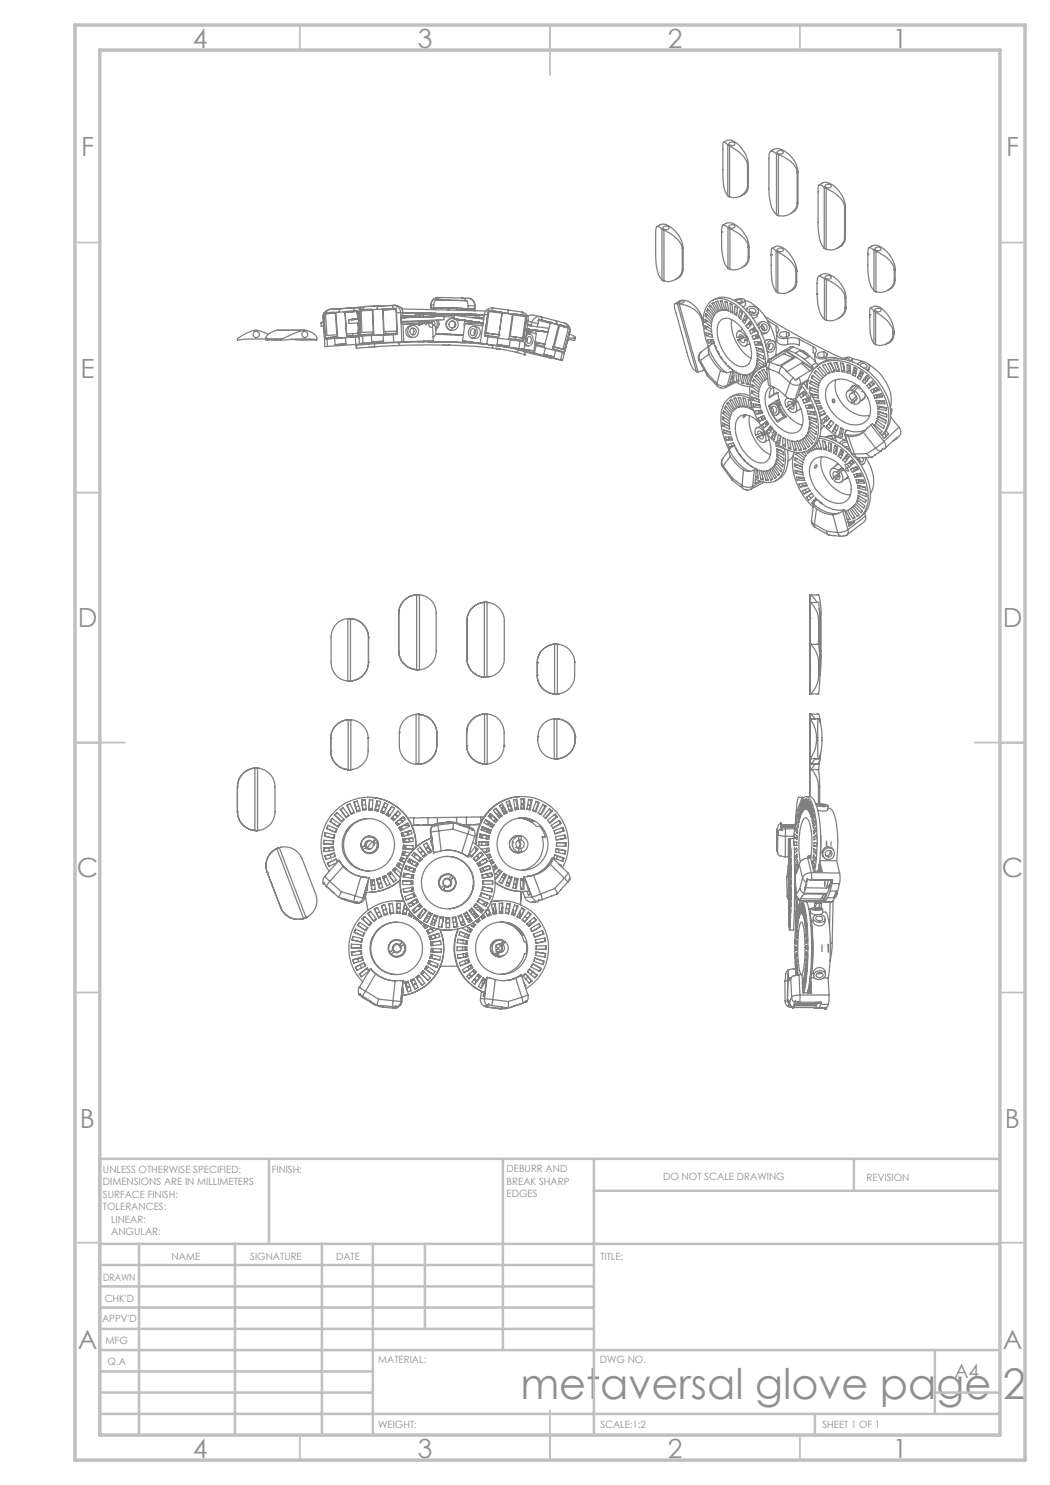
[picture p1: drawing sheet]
<svg xmlns="http://www.w3.org/2000/svg" width="210mm" height="297mm" viewBox="0 0 210 297" stroke-linecap="round" stroke-linejoin="round" font-family="sans-serif">
<defs><g id="words">
<text font-size="8.5" fill="#8f8f8f" x="104.1" y="279.7">metaversal glove page 2</text>
<g font-size="5.3" fill="#8f8f8f">
<text x="38.5" y="9.5">4</text>
<text x="83.5" y="9.5">3</text>
<text x="133.6" y="9.5">2</text>
<text x="178.6" y="9.5">1</text>
<text x="16.2" y="31.3">F</text>
<text x="201.2" y="31.3">F</text>
<text x="16.1" y="75.5">E</text>
<text x="201.1" y="75.5">E</text>
<text x="15.5" y="125.5">D</text>
<text x="200.5" y="125.5">D</text>
<text x="15.4" y="175.5">C</text>
<text x="200.4" y="175.5">C</text>
<text x="16" y="225.5">B</text>
<text x="201" y="225.5">B</text>
<text x="15.5" y="269.8">A</text>
<text x="200.5" y="269.8">A</text>
<text x="38.5" y="291.5">4</text>
<text x="83.5" y="291.5">3</text>
<text x="133.6" y="291.5">2</text>
<text x="178.6" y="291.5">1</text>
</g>
<text font-size="3.9" fill="#8f8f8f" x="190.9" y="275.5">A4</text>
<g font-size="2" fill="#8f8f8f">
<text x="20.6" y="234.6">UNLESS OTHERWISE SPECIFIED:</text>
<text x="20.6" y="237.1">DIMENSIONS ARE IN MILLIMETERS</text>
<text x="20.6" y="239.6">SURFACE FINISH:</text>
<text x="54.4" y="234.6">FINISH:</text>
<text x="101.3" y="234.5">DEBURR AND</text>
<text x="101.3" y="237">BREAK SHARP</text>
<text x="101.3" y="239.5">EDGES</text>
<text x="132.6" y="236">DO NOT SCALE DRAWING</text>
<text x="173.3" y="236.2">REVISION</text>
<text x="20.6" y="242.1">TOLERANCES:</text>
<text x="22.2" y="244.6">LINEAR:</text>
<text x="22.2" y="247.1">ANGULAR:</text>
<text x="34.3" y="252">NAME</text>
<text x="50" y="251.9">SIGNATURE</text>
<text x="67.2" y="251.9">DATE</text>
<text x="120.1" y="251.9">TITLE:</text>
<text x="20.6" y="256.1">DRAWN</text>
<text x="20.9" y="260.3">CHK'D</text>
<text x="20.4" y="264.4">APPV'D</text>
<text x="21.1" y="268.8">MFG</text>
<text x="21.5" y="273">Q.A</text>
<text x="75.6" y="272.5">MATERIAL:</text>
<text x="120" y="272.5">DWG NO.</text>
<text x="75.6" y="285.5">WEIGHT:</text>
<text x="120.1" y="285.6">SCALE:1:2</text>
<text x="164.5" y="285.6">SHEET 1 OF 1</text>
</g>
</g></defs>
<g fill="none" stroke="#808080" stroke-width=".25">
<path d="M144.7 28.4l.8-.3a3.2 3.2 0 0 1 3 1.8l.9 1.6 .3 1.5M145.6 29l.3 .2M145.6 29l-.7-.5-.3 .1v6.3a7.1 7.1 0 0 0 1 4.3M145.6 39.2l.3 .2M145.6 29v10.2M145.8 28.7a.69 .69 0 0 1 1.2 .1 .67 .67 0 0 1-.7 .3 .67 .67 0 0 1-.5-.4zM145.9 29.2a6.6 6.6 0 0 1 3.5 3.5l.1 .4M145.9 29.2v10.2M149.5 37.2a2.67 2.67 0 0 1-3.6 2.2M149.5 33.1v4.1M149.7 37.1a2.06 2.06 0 0 1-1.6 2.1M149.7 33l-.2 .1"/>
<path d="M149.7 37.1l-.2 .1M149.7 33v4.1M154.6 29.9a2.2 2.2 0 0 1 2.8 .6 5.4 5.4 0 0 1 2.2 3.9M154.6 29.9l-.5 .4M155.3 30.7l.4 .2M155.3 30.7l-1.1-.5a1.71 1.71 0 0 0-.4 1.5v7.1a6.2 6.2 0 0 0 1.5 4.1M155.3 30.7v12.2M155.5 30.3a.66 .66 0 0 1 .6-.2 .66 .66 0 0 1 .5 .5 .64 .64 0 0 1-.6 .2 .64 .64 0 0 1-.5-.5zM155.7 30.9a6 6 0 0 1 3.7 3.2v.4M155.7 30.9v12.2M159.4 34.5v6.2M159.6 34.4l-.2 .1"/>
<path d="M159.6 34.4v6.1M163.8 37l.7-.4a2.71 2.71 0 0 1 2.9 1.2l1.1 1.5 .4 1.1 .2 .9M164.9 37.4l.3 .2M164.9 37.4l-1-.5-.3 .7v7.9a6.7 6.7 0 0 0 1.3 4.2M164.9 37.4v12.3M165.1 37a.71 .71 0 0 1 1.2 .2 .69 .69 0 0 1-.7 .4 .69 .69 0 0 1-.6-.5zM165.2 37.6a6.6 6.6 0 0 1 3.7 3.4v.4M165.2 37.6v12.3M87.1 60l-.2 .4-.2 .6M87.1 60l6.2 .1M87.1 60h.1M87.7 59.5a1.51 1.51 0 0 0-1.5 1.5"/>
<path d="M88.2 59.5l-.5 .1-.6 .4M88.2 59.5l4.1 .1M88.2 59.5a1.56 1.56 0 0 0-2 1.5M92.3 59.6l.7 .2 .3 .3M92.3 59.6l1.3 .1M93.6 59.7a1.45 1.45 0 0 1 1.4 1.5M93.6 59.7a1.45 1.45 0 0 1 1.3 1.5M131.4 45.3a2.19 2.19 0 0 1 3.1 .4 5.7 5.7 0 0 1 2.1 4M132.4 45.8l.4 .2M132.4 45.8l-.8-.5h-.2l-.2 .2v6.3a6.7 6.7 0 0 0 1.2 4.2M132.4 56l.4 .2M132.4 45.8v10.2"/>
<path d="M132.6 45.4a.71 .71 0 0 1 1.2 .2 .68 .68 0 0 1-.6 .4 .68 .68 0 0 1-.6-.5zM132.8 46a6.4 6.4 0 0 1 3.6 3.4l.1 .4M132.8 46v10.2M136.5 53.9a2.8 2.8 0 0 1-3.7 2.3M136.5 49.8v4.1M136.6 53.8a2.21 2.21 0 0 1-1.5 2.1M136.6 49.7l-.1 .1M136.6 53.8l-.1 .1M136.6 49.7v4.1M144.3 46.4v3.1a6.8 6.8 0 0 0 1.3 4.2M144.3 46.4h.1M144.5 45a2.23 2.23 0 0 1 3.2 .4 5.6 5.6 0 0 1 2.1 4"/>
<path d="M145.6 45.5l.4 .2M145.6 45.5l-.7-.5-.5 .2-.1 1.2M145.6 53.7l.4 .2M145.6 45.5v8.2M145.8 45.1a.73 .73 0 0 1 1.2 .2 .68 .68 0 0 1-.6 .4 .68 .68 0 0 1-.6-.5zM146 45.7l.7 .4a4.7 4.7 0 0 1 2.9 3.3M146 45.7v8.2M149.6 49.4h.1M149.6 51.5a2.8 2.8 0 0 1-3.6 2.4M149.6 49.4v2.1M149.8 51.4a2.15 2.15 0 0 1-1.5 2.1M149.8 49.4l-.2 .1"/>
<path d="M149.8 51.4l-.2 .1M149.8 49.4v2M154.2 51v3.1a6.9 6.9 0 0 0 1 4.2M154.2 51h.1M154.4 49.7a2.02 2.02 0 0 1 3 .5 6.2 6.2 0 0 1 1.9 4M155.2 50.2l.4 .2M155.2 50.2l-.8-.6-.1 .2-.1 1.2M155.2 58.3l.4 .3M155.2 50.2v8.1M155.3 42.9l.4 .2M155.4 49.9a.85 .85 0 0 1 1.3 0 .65 .65 0 0 1-.7 .4 .65 .65 0 0 1-.6-.4zM155.6 50.4l.7 .4a5 5 0 0 1 2.9 3.4"/>
<path d="M155.6 50.4v8.2M159.2 54.2h.1M159.2 56.4a2.67 2.67 0 0 1-3.6 2.2M159.2 54.2v2.2M159.3 56.3a1.99 1.99 0 0 1-1.5 2.1M159.3 54.2l-.1 .1M159.3 56.3l-.1 .1M159.3 54.2v2.1M159.4 40.7a2.93 2.93 0 0 1-3.7 2.4M159.6 40.5a2.26 2.26 0 0 1-1.4 2.2M159.6 40.5l-.2 .2M163.4 58.8v.5a6.3 6.3 0 0 0 1.5 4.5"/>
<path d="M163.4 58.8h.1M163.7 55.3l.6-.4a2.89 2.89 0 0 1 3.2 1l.8 1 .6 1.1 .3 1.5M164.9 49.7l.3 .2M164.9 55.7l.4 .2M164.9 55.7l-1.1-.5a1.63 1.63 0 0 0-.4 1.5v2.1M164.9 55.7v8.1M165 55.4a.63 .63 0 0 1 .7-.4 .63 .63 0 0 1 .5 .6 .75 .75 0 0 1-1.2-.2zM165.3 55.9a6.2 6.2 0 0 1 3.7 3.2v.5M165.3 55.9v8.2M168.9 47.6a2.8 2.8 0 0 1-3.7 2.3M168.9 41.4v6.2M169 59.6v2.1"/>
<path d="M169.1 47.4a2.24 2.24 0 0 1-1.5 2.2M169.1 41.3l-.2 .1M169.1 47.4l-.2 .2M169.1 41.3v6.1M169.2 59.5l-.2 .1M169.2 59.5v2M173.6 50.8v3.2a6.7 6.7 0 0 0 1.2 4.2M173.6 50.8h.1M174.4 49.2a1.79 1.79 0 0 1 2.1 .4 5.9 5.9 0 0 1 2.5 4.3M174.4 49.2l-.6 .3M174.8 50l.4 .2M174.8 50l-.7-.4-.4 .1-.1 1.1"/>
<path d="M174.8 58.2l.4 .2M174.8 50v8.2M175 49.6a.71 .71 0 0 1 1.2 .2 .72 .72 0 0 1-1.2-.1zM175.2 50.2l.7 .4a4.7 4.7 0 0 1 3 3.3M175.2 50.2v8.2M178.9 53.9h.1M178.9 56.1a2.76 2.76 0 0 1-3.7 2.3M178.9 53.9v2.2M179 55.9a2.05 2.05 0 0 1-1.4 2.2M179 53.9l-.1 .1M179 55.9l-.1 .2M179 53.9v2"/>
<path d="M53.2 67.6v.4M53.2 68h.2M53.4 68h2.7M53.4 67.8h2.7M53.4 67.8v.2M53.7 66.9a3.6 3.6 0 0 0-3.2-.7 8.9 8.9 0 0 0-3 1.6v.2l2.1-.2h3.6M55 68h.1M55.4 66.1a2.4 2.4 0 0 0-2.2 1.6l.2 .1M55.6 66l-.2 .1M56.1 67.8l1.3-.5a9.1 9.1 0 0 1 3.8-1.2 2.53 2.53 0 0 1 2.2 1.5v.4M56.1 67.8v.2M58.2 67.9l1.7 .1h3.5a32.7 32.7 0 0 0-7.3 0"/>
<path d="M61 66l-5.6 .1M64.2 64.5v.8l.5-.1M64.2 64.5h.5zM64.6 63.5l.4 5.8h.5M64.6 63.5h.1M64.7 63.5l.3 4.3M64.7 62.9v.6M64.7 62.9l.4 4.9M64.8 62.8l-.1 .1M65 67.8h.4l.1 1.5M65 67.8h.1M65.1 67.8l6.5-.5-.6 .1 .2 1.5"/>
<path d="M65.1 62.8l2.1-.2h-.1l.3 4.4-2 .1zM65.2 62.5l-.4 .1v.2M65.8 62.5v.2M66 61.9a1.51 1.51 0 0 0-1.4 1.6M66 61.9l-.6 .3-.2 .3M67.2 62.5l.3 4.9-2.4 .2-.3-4.8M67.4 67h.1M67.6 68.9h-.6M67.6 68.9v.2M67.6 69.1l-2.1 .2M67.7 62.4l-2.5 .1M67.7 62.4h.1"/>
<path d="M68.3 61.7l-.3 .1-.3 .6M68.3 61.7l-2.3 .2M68.4 68.8v.3M68.4 68.8l-.8 .1M68.4 69.1h-.8M68.8 62.4h.2l.3 4.9M68.8 62.4h-1M69 62.5l.3 4.3 2.2-.1M69.2 68.8l-.1-1.3-2.2 .2 .1 1.2M69.2 68.8h-.8M69.2 68.8l-2.2 .1M69.3 62.3v.1h.5"/>
<path d="M69.8 62.4h.1M69.8 63.9v.8l1.9-.1M69.8 63.9l1.9-.1zM69.8 62.4h-.3M70.4 63.9h-.1M70.5 66.7l.1 .5M70.6 67.2l1-.1-2.3 .2M70.6 67.2l-1.3 .1M70.7 62.3l-1.7 .2M70.8 62.2l-2 .2M70.8 62.2l.7-.1-.1 .4M71 61.5l-.2 .7"/>
<path d="M71 61.5l1 .3M71 61.5l-2.7 .2M71.2 68.9l-2.8 .2M71.2 69l.1 .6M71.2 69h.1M71.3 69v.6M71.4 62.5l.1 .5M71.4 62.5l.1 1.3M71.5 62.3l-2.5 .2M71.5 63l.1 .8M71.5 63h.1M71.6 62.9l.3 5.8h.7"/>
<path d="M71.6 62.9h.3M71.7 63.8l-1.4 .1M71.7 63.8l-1.3 .1M71.7 63.8l-.9 .1h.3M71.7 63.8l-.6 .1M71.7 65.8l-.1-1.2 .1 1.2M71.8 65.7a2.25 2.25 0 0 0 0 2M71.8 66.4v.6M71.9 62.9l.1 4.3M71.9 62.2v.7M71.9 62.2l.2 5M71.9 62.2h.1"/>
<path d="M71.9 62.2l.2 4.8 2.7-.2M72 67.2h.1M72.2 61.5l-6.2 .4M72.2 61.5h-1.2M72.2 61.5h.3M72.2 62.1h2.3l.1 4.3M72.2 62.1l.2 4.4 2.2-.1M72.5 61.9h-.5l-.1 .3M72.5 67.1l-.5 .1M72.5 67.1l.1 1.6M72.8 61.9v.2M73 68.8l-1.8 .1"/>
<path d="M73 68.6v.2M73.1 61.3a1.45 1.45 0 0 0-1.5 1.6M73.1 61.3l-.3 .1-.3 .5M73.9 68.6l-1.7 .1M74 68.6v.1M74 68.7l-1 .1M74.2 61.9v.2M74.3 67.1h-1.8M74.3 67.1v1.3M74.6 62.1h-2.4M74.6 61.9l.2 4.9M74.6 66.4h.1"/>
<path d="M74.6 66.4v.4h.2M74.8 69.4l-1.2 .1M74.9 68.8v.6M74.9 68.8l-3.6 .2M74.9 69.4l-3.6 .2M75 68.3l-.7 .1M75 68.3v.3M75.3 61.9h-2.8M75.3 61.9h.2M75.4 61.8l.1 .1M75.4 61.8l-.1 .1M75.7 61.2l-.1 .1-.2 .5"/>
<path d="M75.7 61.2l-2.6 .1M75.9 68.5l-1.9 .2M75.9 68.3v.2M75.9 68.5l-3.3 .2M76.5 61.8l.2 5M76.5 61.8l-1 .1M76.6 62l.2 4.3 2.6-.1M76.6 67l-2.3 .1M76.6 67l.1 1.3M76.7 61.8v.2M76.7 68.3h-1.7M76.7 68.3l-2.4 .1"/>
<path d="M77.2 66.3v.4M77.2 66.7l-.5 .1M77.6 61.9l-1 .1M78.5 61.7l-2 .1M78.5 61.7h.3a.25 .25 0 0 1 .3-.1 .25 .25 0 0 1 .1 .3v.2M78.6 61.1l-.1 .6M78.6 61.1a1.45 1.45 0 0 1 1.6 1.4M78.6 61.1l-2.9 .1M78.7 66.9l-2.1 .1M78.7 66.9v1.5M78.7 68.4l-2.8 .1M79 61.1l-5.9 .2"/>
<path d="M79 61.1h.5l.7 .4M79 61.1h-.4M79.2 62.1l.1 .5M79.2 61.9l-2.6 .1M79.2 62.1l.2 4.6M79.3 62.6l.1 4.3M79.4 66.7h-2.2M79.4 66.7l-2.7 .1M79.4 66.9h-.7M79.4 66.9l-7.3 .3M79.5 68.5h.7zM79.8 68.5l5.9-.1 5.6 .1 7.2 .5"/>
<path d="M79.8 68.5l-4.9 .3M79.8 68.5v.6M79.8 69.1l5.9-.1 5.6 .1 7.2 .5M79.8 69.1l-4.9 .3M80.2 62.5l-.9 .1M80.2 62.5l.2 5.9M80.2 61.5h.1M80.2 61.5l.4 1M80.2 63.5l8.6-.3zM80.2 63.4h.3M80.3 68.5h.1M80.3 63.5h.4h-.2"/>
<path d="M80.3 63.5h.2M80.3 64.9h.3M80.3 61.8l16.9 .4M80.4 68.4h-1.7M80.4 68.4h.4M80.5 63.4h.1M80.6 63.3h.1M80.6 62.5l2.5 .1M80.6 62.5l16.3 .4M80.6 62.5h-.4M80.6 62.5v.6h-.4l.1 1.8M80.6 64.9l.2 3.5"/>
<path d="M80.6 62.5h.1M80.7 63.3h.1M80.7 62.5h.1M80.9 68.5l.6-.2-.6 .2M80.9 63.5h-.4M81 62.5h.2M81 63.5h.6M81.2 62.6h.1M81.2 62.6h-.3h2.7M81.4 63.3l-1.2 .1M81.6 63.2h.1M81.6 63.2h.5l-1.9 .2"/>
<path d="M81.6 63.5h-.4M81.6 63.5h-1.1M81.8 63.2l-1.6 .2M81.8 65.5a1.13 1.13 0 0 1 1.6 0 1.13 1.13 0 0 1 0 1.5 1.13 1.13 0 0 1-1.5 .2 1.29 1.29 0 0 1-.1-1.7zM81.9 62.6h.1M81.9 62.6h1.2M81.9 63.2l-1.7 .2M81.9 62.6h-.4h2.5M82.2 63.2h.1M82.3 63.2l4.7 .1M82.3 63.2l-2.1 .2M82.3 63.2v.3l.8-.1-1.5 .1"/>
<path d="M82.3 63.2l-2 .2M82.3 63.2l-1.7 .1M82.3 65.6a.72 .72 0 0 1 .5 .7 .72 .72 0 0 1-.4 .7M82.4 62.6h.7M82.5 62.6h.1M82.5 63.2l.6-.1zM82.6 63.2h.1M82.6 62.6h.1M82.6 65.1a1.22 1.22 0 0 0-1.4 1.2 1.22 1.22 0 0 0 1.5 1.2M82.8 63.4h1.7l-2.4 .1M82.8 63.4l-1.8 .1M82.8 62.6h.1"/>
<path d="M82.9 62.6h1.5h-.4M83.1 62.6l12.9 .3M83.1 62.6v.2M83.1 63.1v.1M83.3 62.6h.1M83.3 62.6h.7M83.5 62.6h1.8M83.6 68.3l.3 .1M83.6 63.4h-.8M83.7 64.7h.8M83.7 64.7h.1M83.7 62.8h-.6l12.9 .3h-.7"/>
<path d="M83.7 62.8h.3M83.8 63.1h.1M83.7 65h.3M83.7 62.8v.3M83.8 64.3v.7M83.8 63.1v.1M83.9 63.4h-1.1M84 62.8l2.4 .1M84 62.6h.1M84 62.8l-.1 .4M84.4 63.4h.9M84.5 64.6v.1"/>
<path d="M84.6 63.1h.1zM84.6 62.9v.3M84.6 63.4h-.5l1.6-.1-.6 .1M84.7 63.1v.1M84.7 62.6l1.7 .1M84.7 62.6h.6M84.8 62.6h.1M84.8 68.2l-.3 .2M85 64.7v-.1h-1.1l-.3 .2M85.1 64.7h1.4l-5.9 .2M85.1 64.7h.8l-5.6 .2M85.1 64.3v.4"/>
<path d="M85.3 64.3v.7M85.3 63.3h1M85.6 68.2v.1M85.7 64.1v.2l-5.4 .2M85.7 62.6l1.1 .1M86.1 63.3l-2.3 .1h.5M86.2 61v.9M86.2 61h.5M86.3 61.6h.7M86.3 61.6h.4M86.3 61.6v.3M86.3 63.3h.3l-1.5 .1"/>
<path d="M86.4 64.2v.5M86.4 62.9l8.9 .2M86.4 62.9v.4M86.5 64.7l.1 3.5-5.8 .2M86.5 64.9h.1a1.7 1.7 0 0 1 .1 2.4h-.1M86.6 64.1l-.4 .6M86.7 61.6l6.9 .1M86.7 61v.6M86.8 62.7h.1M86.8 62.7h.7M86.9 61.6h.5M86.9 65.1a.68 .68 0 0 0-.2-.9 .68 .68 0 0 0-1 .2 .68 .68 0 0 0 .3 1l.3 .1"/>
<path d="M87 61.6l2.6 .1M87 61.6v.3M87.1 61.6h.1M87.1 66.8l5.6 .2M87.1 66.8l5.6 .2zM87.2 64l.3 .8-.2 .6-.2 .2M87.2 61.6l7 .2h-.2M87.4 63.2h.3M87.4 61.6h.1M87.4 61.6h1.4M87.4 63.2l-2.8 .2M87.4 63.2l-4.2 .2"/>
<path d="M87.5 64a1.22 1.22 0 0 1-.4 1.9M87.6 62.7l1.1 .1-.7-.1M87.7 63.2h.4l-2.6 .1M88 62.7h.1M88.1 63.2h.2M88.2 68.4l-2.6-.1 7.5 .2h-2.3M88.2 63.2l-2.1 .1M88.3 63.2l-2 .1M88.5 66.8l1.8 .1zM88.6 68.4h-1l3.5 .1-.7-.1M88.7 69h-.2h1.6h-.5M88.8 63.4h2"/>
<path d="M88.8 63.2v.8l-8.5 .3M88.8 61.6h.1M88.8 61.6l1.2 .1M89.2 62.8h.7M89.6 61.7h.4M89.6 61.7v.3M89.8 61.7h.1M89.8 61.7h1.7M89.9 62.8h.1M90 61.7h.1M90.4 64.2a.69 .69 0 0 1 .6 .7 .69 .69 0 0 1-.6 .7M90.4 62.8h1.1"/>
<path d="M90.5 63.7a1.2 1.2 0 0 0-1.3 1.2 1.2 1.2 0 0 0 1.3 1.2M90.5 61.7h.1M90.5 61.7h1.8M90.8 63.7a1.2 1.2 0 0 0-1.4 1.5 1.2 1.2 0 0 0 1.9 .7 1.2 1.2 0 0 0-.2-2.1M90.8 63.8l.1-.8 5.8 .8M91.1 62.8h.1M91.1 68.5h.1M91.3 63.8h.1M91.3 63.8l4.8 .7-.5-.1M91.5 61.7h-1.8v.3M91.5 63.9h.1M91.5 61.7l2.5 .1"/>
<path d="M91.5 61.7v.4M91.5 61.7l-.1 .4M91.5 63.9l2.9 .4-.3-.1M91.5 63.9h-.2l2.8 .3M91.6 62.8l1.4 .1-.7-.1M91.8 63.9l1.8 .3M91.9 61.7h.1M91.9 64h.1M91.9 64l-.2-.1 2.1 .3h-.2M92 61.7l2 .1M92.3 62.8h.1M92.4 64l.3 .1"/>
<path d="M92.6 64.1h.1M92.6 64.1l-.3-.1 1.5 .2M92.6 64.1l1.2 .1M92.7 62.9h1M93.1 61.7h.1M93.1 64.1a1.16 1.16 0 0 0-.2 1.3M93.1 68.3v.2M93.2 64.1l.5 .1M93.3 64.1h.1M93.3 60.1h.1M93.3 64.1l.2 .1M93.3 60.1l.3 1"/>
<path d="M93.3 64.2l-2.5-.4 5.8 .8M93.3 62.9h.1M93.3 62.9h1h-.6M93.5 64.2h.1M93.5 64.2l-.4-.1 .7 .1M93.6 64.2h.2M93.6 64.2l-.2 .6M93.6 64.2h.1M93.6 61.1v.6M93.6 61.7l1.2 .1M93.6 61.1l1.3 .1M93.8 64.8l.2-.4 .2 .5"/>
<path d="M93.8 62.9h.5M93.8 62.9h1.8h-1.3M93.8 64.2l2.8 .4M93.8 64.4l2.8 .4zM93.8 64.2v.2M93.9 68.4l.3 .2M94 63.5h2.5l.2 .1v.2M94 61.8h.1M94 61.8v.3M94.1 65.5a.82 .82 0 0 1 .9-.1 .82 .82 0 0 1 .5 .8 .99 .99 0 0 1-.4 1.1 .99 .99 0 0 1-1.1 .1l-.3-.5v-.6zM94.1 64.2h.1M94.3 65.9a.56 .56 0 0 1 .8 .1 .56 .56 0 0 1-.1 .7 .56 .56 0 0 1-.8 .3 .56 .56 0 0 1-.1-.9z"/>
<path d="M94.3 62.9h.1M94.3 64.3h.6M94.5 64.5l-.1 .4M94.7 64.3h.1M94.7 64.3l.5 .1M94.8 65.3a1.22 1.22 0 0 1 1.3 1.4 1.22 1.22 0 0 1-1.7 .9M94.8 61.8h-.7v.3M94.8 61.8v.4M94.9 61.2v1M94.9 61.2h.1M95 61.2v1M95 66l-.2 .5 .1 .5"/>
<path d="M95.1 62.9h.1M95.1 62.9h-.4l2.2 .1M95.3 68.5l-.3 .2 .3-.1M95.3 63.1v.4M95.4 62.9h.4M95.6 64.4h.1M95.6 64.4l1 .2M95.6 64.4l.9 .2M95.8 62.9h.1M95.8 62.9l1.1 .1M96 62.9v.2M96 62.9l.9 .1"/>
<path d="M96 62.9l.8 .2M96.1 63h.8M96.1 62.9l.8 .1M96.2 63h.1M96.2 62.9h.1M96.2 62.9l.7 .1M96.3 62.9l.1 .1M96.5 62.9l.4 .1M96.5 64.6h.1M96.5 63h.1M96.6 65.2l-3.6-.5-.5 3.5M96.9 62.9l.6 .1"/>
<path d="M96.9 62.9l-.8 5.7M97.2 66.6l2.6 .4M97.4 68.9l-4.9-.7 5.9 .8M97.4 68.9l2.8 .3M97.5 63l-.6 4.2 .7 .1M97.6 67.3l-.2 1.6M97.6 67.3l2 .3M97.6 68.9l.3 .1M97.6 62.3l-.1 .7M97.6 62.3l-.6 4.7 2.7 .4 .7-4.9M97.6 66.7v.4M97.7 62.1l-.1 .2"/>
<path d="M97.7 62.1h.2M97.9 62.1l2.4 .4M97.9 62.1l-.1 .2M98 62.1v.2M98.5 69l5 .9M98.5 69v.6M98.5 69.6l5.1 .9M98.6 61.6a1.52 1.52 0 0 0-1.7 1.3M98.6 61.6l-.1 .1a.37 .37 0 0 1-.1 .3 .37 .37 0 0 1-.4 .1h-.3M98.6 61.6l3 .4M99 69.1l7.8 1.1-3.1-.5M99.5 69.7h-.4l.9 .1h-.2"/>
<path d="M99.6 67.6l-.2 1.3 .8 .1M99.6 67.6l2.5 .3M99.8 67h.1M100.2 69.2l.9 .2M100.2 69v.2M100.2 69l.9 .1M100.3 62.5l1.3 .2M100.3 62.5h.1M100.4 62.6h.1M100.4 62.6l-2.6-.3-.6 4.3M100.4 62.6l-.6 4.4M100.4 62.5l2.1 .3"/>
<path d="M101.1 69.4l2.7 .3M101.1 69.1v.3M101.6 62.7h.1M101.6 62l.1 .7M101.6 62l2.8 .4M101.7 62.7h.1M101.7 62.7l1 .2M102 67.3l2.5 .3M102 67.3l-.1-.1 2.6 .4M102.1 67.9l-.2 1.3-.8-.1M102.1 67.9l1.9 .3M102.5 62.9l.1 .1"/>
<path d="M102.5 62.8l-.7 4.9 2.8 .4 .6-4.5M102.5 62.8l.2 .1M102.6 70.3h-.1h.3M102.6 63l2.5 .3-.6 4.3M102.6 63l-.6 4.3M102.7 62.8v.1M102.7 62.8l1.9 .2M102.7 62.8l2.1 .3M102.7 69.6l1 .2M102.9 70.4l.8 .2M103.2 67.4l-.1 .5M103.5 69.9l1.4 .5"/>
<path d="M103.5 69.9l.1 .6M103.6 70.5l1.4 .5M103.7 69.7l1.1 .2-1-.2M103.7 69.8l1.3 .3M103.7 69.7v.1M104 68.2l.7 .1M104 68.2l-.2 1.5M104.1 63l-.1 .1M104.4 62.4a1.47 1.47 0 0 1 1.2 1.7M104.4 62.4l.2 .6M104.6 63l.6 .1M104.8 63.1h.4"/>
<path d="M104.8 63.1l-.1 .1M104.9 70.4h.1M104.9 70.4l.1 .6M105 71v-.6l7.5 1.7-.4-.1M105 71h.1M105 69.1l.6 .1M105 70.1l1.9 .5M105 69.9v.2M105.2 67.3a.76 .76 0 0 1 .9-.5 .76 .76 0 0 1 .5 1 .94 .94 0 0 1-.2 1.1 .94 .94 0 0 1-1.1 .1l-.3-.5M105.2 63.6l.1 .2M105.2 63.1v.5M105.3 63.8v.2"/>
<path d="M105.3 64l.3 .1M105.3 66.7l.7 .1M105.3 63.8l-.6 4.5M105.3 64l-.6 4.3M105.3 66.4l1.9 .3-.4 3.5M105.3 67.9v.1M105.4 65.8l1.2 .2M105.4 65.8l4.2 .6M105.4 65.8l3.7 .6M105.4 65.8l.9 .2zM105.4 65.8l.4 .1M105.4 67.7l-.1 .5"/>
<path d="M105.5 63.2a3.1 3.1 0 0 1 2.6 .1M105.5 65.1l4.2 .6-.1 .7M105.5 63.2h.1M105.5 67.5a.38 .38 0 0 1 .4-.2 .38 .38 0 0 1 .3 .3 .64 .64 0 0 1 0 .8 .64 .64 0 0 1-.7 .2l-.2-.7zM105.5 64.9l.6 .1M105.6 66.4h.2h-.2M105.6 66.4h.1M105.6 66.4v.1M105.6 64.3l.8 .1M105.6 64.1l-.8 5.8M105.7 66.4v.1M105.8 65.9h.1"/>
<path d="M105.8 65.9l2.6 .3M105.9 66.1l-.5-.1 1.2 .2M105.9 66.1l.7 .1M105.9 66.1l-.1 .3M105.9 65h.1M105.9 65h.2M106 66.1l-.1 .4M106.1 65l-.5-.1 .5 .1M106.1 65l-.1 .2M106.1 65.9l.3 .1M106.4 64.4l1.2 .3M106.4 66h.1"/>
<path d="M106.4 66l1.8 .2h-.4M106.4 64.4l-.2 .8M106.6 66l3 .4M106.6 66v.2M106.6 66h.1M106.6 66l2.4 .3h-.1M106.6 66l2.1 .3-.2-.1M106.6 66l1.4 .2-.3-.1M106.6 66h.3M106.7 66h.1M106.7 66l.7 .1M106.9 66h.1"/>
<path d="M106.9 70.6l2.5 .7M106.9 69l.3 .1M107 68.8l1.8 .5 .1-.4M107 68.4l2 .5M107.1 66.1h.1M107.1 66.1l-.1-.1 2.1 .4M107.2 69.1l-.3 1.5M107.2 66.1l-.1 .6M107.2 69.1l1.9 .5M107.4 68.5l-.1 .4M107.6 64.7l-.2 .7M107.7 66.1h.1"/>
<path d="M107.7 63.8l.7 .2M107.7 63.8v.3M107.7 64.1l-.1 .6M107.7 64.1l2.4 .6-.5 1.7M107.7 64.1v.2M107.7 63.8l1.9 .6M108.1 63.3l.1 .1M108.1 63.3a1.45 1.45 0 0 0-1.7 1.1M108.1 63.4l.2 .1 .1 .5M108.1 63.4l3 .7 .4 .8M108.4 66.2h.1M108.4 64l1.9 .5"/>
<path d="M108.4 66.2l.3 .1M108.9 66.3h.1M109.1 69.6l-.3 1.2 .7 .2M109.1 69.6l3.4 .9M109.1 66.4h.1M109.4 71.3l.8 .2M109.5 71l-.1 .3M109.5 71l.8 .2M109.6 66.4l-.6 2.5M110 64.5v.2M110 64.5l1.7 .5M110 64.5l.3 .1"/>
<path d="M110.2 71.5l1.9 .5M110.3 64.5v.1M110.3 64.5l-.6-.1-.1 .2M110.3 64.6l1.1 .3M110.3 71.2l-.1 .3M110.3 71.6h.1M110.6 69.3l.2 .1M110.6 69.4l2 .4M110.8 69.4l1.8 .4M111 64.1l1.9 .5M111.1 70.1l-.3 1.3-.5-.2M111.4 64.9h.1"/>
<path d="M111.5 64.9h.1M111.5 64.9l.7 .2M111.7 65.1l.2 .1M111.7 65l-1.2 4.7 2.3 .7 1.1-4.4M111.7 65l.5 .1M111.9 65.2l1.8 .4-1.1 4.2M111.9 65.2l-1.1 4.2M112.2 65.1l1.4 .3M112.2 65l.6 .2M112.5 70.5l.4 .1M112.5 70.5l-.4 1.5M112.8 65.2l1.1 .3"/>
<path d="M112.8 65.2v.2M112.9 64.6h.1M112.9 64.6a1.43 1.43 0 0 1 1 1.8M112.9 64.6a.9 .9 0 0 1 .7 .8M113.5 68.2h.1M113.6 65.4l.3 .1M113.7 67.5l-.2 .7M113.9 66.8l1.1 .5v.3h-1.3M113.9 65.5v.5M113.9 66v.1M113.9 66.1v.3M113.9 66.4l-1.4 5.7"/>
<path d="M113.9 66.1l-1.1 4.5M114.7 67.6l.2 .2v.3l-1.3-.2M135 60.7a2.43 2.43 0 0 1 3.5 .1l1.3 1.4 .7 1.5M135.5 60.7l.3 .1M135.5 60.7l-.6 .1v.7l2.6 9.5a8.4 8.4 0 0 0 1.2 2.9l.6 .4M135.5 60.7l3.8 13.6M135.7 60.5a.73 .73 0 0 1 1.1-.2 1.02 1.02 0 0 1-1.2 .3zM135.8 60.8a5.6 5.6 0 0 1 4.3 2.5l.2 .5M135.8 60.8l3.8 13.6M139.3 74.3l.3 .1M139.9 72.3l1.6 2.9M140.1 72.1l-.2 .2"/>
<path d="M140.1 72.1l1.5 2.7M140.3 70.3a1.46 1.46 0 0 0-.4 2M140.3 70.3a1.31 1.31 0 0 0-.2 1.8M140.3 63.8l.4 1.4M140.5 63.7l-.2 .1M140.5 63.7l.2 .6M140.8 73.9l-.4 .3-.8 .2M140.8 74h-.1M141 65.1l1.3 .7v.6l-1.3-.7zM141 63.8l1.3 1v.6l-1.3-1zM141.1 66.5l1.3 .4 .1 .6-1.2-.4zM141.2 62.7l1.3 1.3-.2 .4-1.2-1.2z"/>
<path d="M141.4 64.2l-.4 .2M141.5 63l-.4 .2M141.5 75.2l1.9 2M141.5 67.9l1.2 .1 .2 .6h-1.2zM141.5 61.8l1.3 1.4-.2 .4-1.2-1.4zM141.6 74.8l-.1 .4M141.6 74.8l1.8 1.9M141.6 65.4l-.6 .3M141.7 69.6a1.61 1.61 0 0 1 1.1-1 10.8 10.8 0 0 0 3.9 5.5M141.7 69.3a10.3 10.3 0 0 1-.5-7.8 3.3 3.3 0 0 1 5-1.1 14.8 14.8 0 0 1 6.5 9.4l.3 1.7 .1 1.6M141.7 69.6h.1M141.7 69.6l.1 1.2"/>
<path d="M141.7 69.6a10.7 10.7 0 0 0 3.5 4.9M141.7 62l-.3 .2M141.8 70.8a11.9 11.9 0 0 0 2.3 3.3M141.8 70.8l-1.7 1.3M141.8 66.7l.1 .1M141.9 66.8l-.6 .3M141.9 66.8l.6 .2M142.1 61l1.1 1.6-.3 .4-1.1-1.7zM142.1 69l-1.8 1.3M142.2 61.2l-.4 .1M142.2 68l.1 .3M142.3 68.3l-.6 .3"/>
<path d="M142.3 68.3h.5M142.4 60.7l.3-.2 1 1.8-.3 .1zM142.6 60a4.1 4.1 0 0 1 4.8 .4 16 16 0 0 1 6.3 11.7M142.8 60.5l-.4 .2M142.9 69.1h.2l.2 .7h-.1M143.2 60.3l.3-.1 .8 1.9-.4 .1zM143.3 69.6h-.1h.1M143.4 76.7a1.95 1.95 0 0 0 2.1 .4M143.4 76.7v.5M143.4 77.2a1.53 1.53 0 0 0 1.8 .3M143.5 70.3l.4 .5-.1 .1M143.6 70.3h-.1"/>
<path d="M144 60.2h.4l.6 1.9-.4-.1zM144.1 71.4l.4 .5M144.1 74.1l.4 .2 .7 .2M144.1 74.1l-.7 2.6M144.1 64.1a2.15 2.15 0 0 1 3 .3 8.6 8.6 0 0 1 3.1 7.1 1.84 1.84 0 0 1-2.8 1.6 8 8 0 0 1-3.7-8.3zM144.3 62l-.4 .2M144.3 71.5l-.1 .1M144.8 72.4l.4 .4M145 60.3l.4 .1 .4 1.8-.5-.1zM145 61.8l-.4 .2M145.1 72.6v.1M145.5 77.1l-.3 .4"/>
<path d="M145.6 73.2l.4 .4v-.1M145.7 61.9l-.4 .2M146 60.6l.4 .3 .2 1.7-.5-.2zM146.2 74.3l-.5 .2h-.5M146.2 75.8h.1M146.2 74.3l-.7 2.8M146.3 75.8l.3 .3a5.2 5.2 0 0 0 3.4 1.2M146.3 63.9a8.4 8.4 0 0 0 3.9 7.7M146.3 79.9l-.3 .2M146.4 73.8l.4 .4v1.6l-.5-.3M146.4 73.8v.1M146.5 62.2l-.4 .2"/>
<path d="M146.7 74.1l-.5 .2M146.7 74.1l-.7 2.5 .8-.4M146.8 79.7l.3-.1 .9 1.8-.4 .1zM146.8 75.2l-.5 .2M146.8 60.1a1.97 1.97 0 0 1 2.1-.2l.1 .2a1.29 1.29 0 0 1-1.2 .6M147 61.2l.5 .4-.1 1.5-.5-.3zM147 76.3l-1.5 .8M147.1 60.3a.95 .95 0 0 1 1.4-.1l-.9 .4M147.2 74.4l.4 .2 .2 1.8-.5-.3zM147.2 76.4l-2 1.1M147.4 62.6l-.5 .2M147.5 67.9l.5 .7a.76 .76 0 0 0 .7 .6 .76 .76 0 0 0 .7-.5v-.7"/>
<path d="M147.5 67.9l.5 .1M147.6 79.5h.5l.6 1.8h-.5zM147.7 75.9l-.4 .2M147.8 67.5h-.4a.76 .76 0 0 1 0-.9 .76 .76 0 0 1 .9-.2l.5 .4 .4 .7M147.8 67.5a.41 .41 0 0 1 .3-.6l.4 .2 .3 .4h.4M148 68l.3 .4 .4 .1 .2-.1v-.4M148 74.8l.4 .1 .4 1.8-.5-.1zM148 62.1l.4 .4-.2 1.4-.5-.4zM148.3 63.1l-.6 .4M148.3 63.1v.1M148.4 62.5l-.1 .6M148.5 65.9l-.9 .4"/>
<path d="M148.5 67.1l-.7 .4M148.6 61.4l.5-.5-.1-.9a9.6 9.6 0 0 1 5.5 6.1l.7 2.4 .1 1.5-.2 1.2M148.6 79.6l.4 .1 .5 1.8-.5-.1zM148.7 67.4l-1.2 .5M148.7 76.4l-.4 .2M148.7 75h.4l.6 1.8h-.4zM148.8 67.5l-.8 .5M148.9 68h.5M149 63.1l.4 .5-.5 1.1-.4-.5zM149 64l-.5 .2M149 64l.2 .1M149.2 63.7l.1 .1"/>
<path d="M149.3 63.4l-.3 .6M149.3 62.1a1.11 1.11 0 0 1 .8-.9 1.11 1.11 0 0 1 1.1 .3 .87 .87 0 0 1 .3 1.2 .87 .87 0 0 1-1.2 .3l-.3-.1M149.4 61.8l-.1 .3M149.5 67.4l-.3 .1M149.6 67.7l-.7 .3M149.6 67.9l-.2 .1M149.6 76.7l-.3 .1M149.6 79.9l.5 .2 .2 1.8-.5-.3zM149.8 64.8l-.6 .4M149.8 64.8l.2 .4M149.9 66.1l.8-.5 .4 .6-.9 .6zM149.9 61.8a.72 .72 0 0 1 .8-.1 .72 .72 0 0 1 .4 .8 .72 .72 0 0 1-.8 .1 .72 .72 0 0 1-.4-.8z"/>
<path d="M149.9 64.6l.3 .4M149.9 64.3l.4 .5-.7 .9-.4-.5zM150 62.4h.4l.4 .2M150 79.1a3.7 3.7 0 0 0-3.8 .3M150 68.8l-.9 .4M150 79.7a3.6 3.6 0 0 0-5.4 1.6 11.3 11.3 0 0 0 1.2 8.7M150 74.8l.4-.3 .2 .6M150 74.8l.4 .7M150.1 64.5l-.3 .3M150.2 75.9l-.4-1-.4 .1 .7 1.5M150.3 78.1l1.4 .7v.6l-1.4-.8zM150.4 79.4l1.4 .5 .1 .6-1.5-.5z"/>
<path d="M150.4 74.6l-.4 .2M150.4 76.9l1.4 1v.5l-1.5-1zM150.4 67.2l1-.2 .3 .6-1 .3zM150.4 65.9l-.5 .2M150.4 65.9l.3 .5M150.5 62.4l.2 .2M150.6 74.4l.2-.4 .3 .4M150.6 74.4l.2 .4M150.7 65.7l.3 .5M150.7 75.8l1.4 1.3-.2 .5-1.3-1.3zM150.8 77.1l-.5 .3M150.8 78.3l-.5 .3"/>
<path d="M150.8 65.6l-.4 .3M150.8 66.6a.51 .51 0 0 1 .8-.4v.7M150.8 68.4h1.2l.2 .7-1.1-.1zM150.9 74.2l-.3 .2M151 79.7l-.6 .3M151 79.7l.8 .2M151 79.7l.2 .1M151 76l-.4 .3M151 73.8l.2-.4 .4 .5M151 73.8l.3 .4M151 67.1l.2 .5M151.2 69.5l1.2 .3 .2 .7-1.3-.4z"/>
<path d="M151.2 67.6l-.5 .3M151.3 75l1.2 1.4-.2 .4-1.3-1.5zM151.3 73.1l.1-.5 .9 .9M151.3 73.1l.7 .6M151.3 67l.2 .5M151.3 73.6l-.3 .2M151.4 75.1l-.4 .2M151.4 70.6l1.3 .7 .1 .6-1.4-.7zM151.4 67.2l-.2 .2M151.4 71.6l1.4 1v.5l-1.4-.9zM151.5 68.4l.1 .3M151.6 74.6l.3-.3 1.2 1.6-.3 .3z"/>
<path d="M151.6 68.7l-.5 .3M151.6 68.7l.6 .1M151.7 62.5a1.08 1.08 0 0 1-1.2 1.1M151.7 72.8l-.4 .3M151.7 67.5l-.5 .1M151.8 68.4l.1 .4M151.8 65.6a1.01 1.01 0 0 1 .7-1.3 1.01 1.01 0 0 1 1.3 .8 1 1 0 0 1-.3 1.4 1 1 0 0 1-1.4-.4M151.9 69.7v.1M151.9 69.8l-.6 .3M151.9 69.8l.6 .2M151.9 71.9l-.5 .3M152 74.4l-.4 .2"/>
<path d="M152 70.9l-.6 .3M152.1 69.8l.1 .1M152.2 65.3l.4 .8M152.3 64.4l-.9 .6M152.3 65l.1 .1a.74 .74 0 0 1 .4 1M152.3 65a.64 .64 0 0 1 1.1 .2 .64 .64 0 0 1-.7 .9 .75 .75 0 0 1-.4-1.1zM152.6 65.2l.3 .6M152.9 63.2a126.8 126.8 0 0 0 15.7 8.5M153.2 69.2a1.05 1.05 0 0 1 1.6-.8 1.26 1.26 0 0 1 .1 1.4 1.26 1.26 0 0 1-1.4 .5v-.1M153.3 73.3l.4 3.6 .4 .3M153.3 73.3a4.1 4.1 0 0 0-3.4 4.3 14.1 14.1 0 0 0 7.7 12.4 4 4 0 0 0 5.7-2.1 10.8 10.8 0 0 0-1.2-8.2l-1.8-2.6M153.3 73.1l-1.4 .7"/>
<path d="M153.3 73.3l.4 .5M153.3 73.8h.1M153.4 66.5l-1.1 .3M153.5 70.3l.2 .1M153.5 75.2l-.7-1.3-.4 .1 1 1.8M153.5 64.1l1.7 1.1M153.5 75.7l-.1 .1M153.7 73.8l.4 3.4M153.7 73.8l2.1 .8M153.8 68.8a.54 .54 0 0 1 .8 0 .54 .54 0 0 1 0 .8 .55 .55 0 0 1-.8 .3 .55 .55 0 0 1-.1-.9zM153.8 72l-.2 .5h.5M153.8 68.8l.1 .4"/>
<path d="M153.9 71.9l-.1 .1M153.9 68.8l-.1 .5-.2 .3M154 71.8a1.53 1.53 0 0 0-.7 1.5M154.1 72.5l-.3 .6-.1 .7M154.1 72.5l2.2 .8M154.1 77.2a6.8 6.8 0 0 1 3 2M154.1 71.8l-.2 .1M154.1 71.8h-.1M154.3 77.3a3.1 3.1 0 0 0-1.2 3.6 7.3 7.3 0 0 0 5 5.7 2.14 2.14 0 0 0 2.5-2.2 7.2 7.2 0 0 0-1.5-4.7M154.6 68.2l-.6-.2a.9 .9 0 0 0-1.1 .4M155.2 65.2l.1 1.2 .2 .2M155.2 65.2l.4 .3a.89 .89 0 0 1-.2 1.2 1.08 1.08 0 0 0 1.3 1h.8"/>
<path d="M155.3 66.9l.1 1.3a1.15 1.15 0 0 0 1.3 .8l.9-.1M155.6 78.5l-1.7 1 .1-1.2a1.19 1.19 0 0 1 .7-.9l.1 1.4M155.6 78.5a7.6 7.6 0 0 0 4.9 6.5M155.6 78.5l-1.8 .9M155.8 74.6l2.2 1.9M156.3 73.3h.1M156.3 73.3l.1 .1M156.4 73.3l-.6 1.3M156.4 73.3v.1M156.4 73.4l.9 .8M157 70.1l2 1.4-2.8 1.7M157 70.1l-3.2 1.9"/>
<path d="M157 70.1l.1 .8M157.1 79.2l1 .6 1-.1M157.1 70h.5M157.1 70l-3.2 1.9M157.1 70l5.6 3.8M157.1 70h.1M157.1 70l-3 1.8M157.3 74.2l1.3 1.3M157.3 66.4h-.6a.68 .68 0 0 0-.8 .7 1.19 1.19 0 0 0 1.9-.3l-.1-.2M157.3 74.2v.1M157.3 66.4v1M157.3 66.4l.4 .2"/>
<path d="M157.5 67.7a2.89 2.89 0 0 1 2.3 .1M157.5 79.5l-.2 .2M157.5 67.7l.1 1.2M157.6 79.6a.99 .99 0 0 0-.5 1.5l.2 .4M157.6 70l1.5 .6M157.7 66.6v.5M158 76.5a1.78 1.78 0 0 0 2 .4M158 76.5l-.9 2.7M158.3 79.8l.5 .4M158.6 71.5l-1.9-.7-2.7 1.6M158.6 71.5l-2.6 1.6M158.6 71.5v.3"/>
<path d="M158.6 75.5l-.6 1M158.6 75.5l.5 .6 .1-.2M158.7 69.4h-.6l-4.1 2.4M158.7 69.4l-1.1 .6M158.7 69.4l2 .8M159.1 70.6l1.8 1.3M159.2 79.9l-.4 .3M159.5 75.8l-.3 .1M159.8 75.5a1.61 1.61 0 0 1 .2 1.4M159.8 75.5l-.6 .4M159.8 67.8l.1 1.3a3.1 3.1 0 0 0-2.3-.2M159.8 79l1-.8 .4 .6-1 .7z"/>
<path d="M159.8 67.8l2.8 1.5M160 70.1l1.8 1.2M160 70.1l-.9 .5M160 70.1l.5 .2M160 76.9l-.9 2.8M160.1 77.7h.1M160.2 77.4l.1 .1-.3 .4M160.4 78.7l-.6 .3M160.4 78.7l.3 .5M160.5 78.5l.4 .5M160.5 72.5l-.2 .2M160.5 72.5l2 1.4"/>
<path d="M160.5 72.5l-.1 .3M160.5 70.3l.7 .5M160.7 76.7l.7 .9M160.7 70.2l-.2 .1M160.7 70.2l.7 .5M160.8 78.3l-.4 .4M160.9 71.9l1.4 1.2M161.1 79.8l.3 .5M161.1 78.4l-.1 .4 .7 .9 .4-.2 .1-.5-.4-.6M161.2 77.3l.3-1.1-1.2 .7-.8 2.5-.4 .3M161.2 70.8l.6 .5M161.3 79.7l.3 .5"/>
<path d="M161.4 70.7l-.2 .1M161.4 70.7l1.6 1.5M161.4 77.8a5.4 5.4 0 0 1 6.8-5.6 12.1 12.1 0 0 1 9.6 11 5.2 5.2 0 0 1-1.4 3.9M161.7 79.7l.1 .4-.4 .2M161.7 75.9l-1.7 1M161.8 71.3l-.9 .6M161.9 77.4l1.7 .6v.6l-1.7-.6zM161.9 78.3a12.3 12.3 0 0 1 2.1 8.7 4.2 4.2 0 0 1-2.3 3M162 74.2l-1.7-1.6-2.9 1.8M162.1 76.2l1.7 .8-.1 .6-1.7-.9zM162.2 78.7l1.4 .3 .1 .6-1.1-.2M162.2 77.6l-.3 .4"/>
<path d="M162.2 77.6l1.4 .5M162.2 77.5v.1M162.3 73.1l.5 .6-3 1.8M162.3 76.3h.1M162.3 76.3l1.5 .8M162.3 76.3l-.3 .4M162.3 78.8l.1 .1M162.4 78.9l-.1 .1M162.4 78.9l1.3 .3M162.5 78.8l-.1 .1M162.5 75.1l1.6 1.1-.2 .5-1.6-1.1zM162.6 69.3v1.3l.4 .2"/>
<path d="M162.6 69.3l.5 .3a.96 .96 0 0 1-.1 1.2 1.18 1.18 0 0 0 1.5 1l.8-.2M162.7 75.2l-.4 .4M162.9 78.9l-.1 .1M163 72.2a.91 .91 0 0 0 .7 .7M163 70.9v1.3M163.1 79.1l-.1-.2 .2 .2M163.1 73.5a6 6 0 0 1 6.3-1.5 12.2 12.2 0 0 1 8.8 10.9 5.3 5.3 0 0 1-1.8 4.2M163.1 74.2l1.5 1.3-.3 .4-1.5-1.4zM163.2 74.2l-.4 .3M163.2 72.6l-.9 .5M163.3 76.8h.1M163.6 73.7l.4-.3 1.3 1.5-.4 .3z"/>
<path d="M164.5 73.1l.5-.2 1.1 1.6-.5 .3zM164.8 70.4h-.7a.58 .58 0 0 0-.6 .8 1.32 1.32 0 0 0 2-.2l-.1-.3M164.8 70.4v1.1M164.8 70.4l.6 .3M164.9 63.8l.4 .3M165.2 74.9l-.3 .3M165.3 71.6a3.1 3.1 0 0 1 2.3 .1M165.3 71.6v.5M165.4 70.7v.5M165.6 72.7l.5-.1 .9 1.7-.6 .1zM165.7 76.9a3.7 3.7 0 0 1 4.9-.4 6 6 0 0 1 3.3 6.8 3.4 3.4 0 0 1-5 1.2 6.2 6.2 0 0 1-3.7-6.7zM166 74.4l-.4 .4"/>
<path d="M166.2 72.6v.1M166.2 72.8h.1M166.7 79.8a.34 .34 0 0 1 .3 .3 .34 .34 0 0 1-.4 .4l-.1-.5zM166.8 74h.1M166.8 72.5h.6l.6 1.8h-.6zM166.8 74l-.4 .4M167.2 75.9a6.1 6.1 0 0 0 3.9 6.9 4.2 4.2 0 0 0 2.9 .3M167.3 72.5l.4 1.4M167.5 72.9v.1M167.6 71.7l.1 .1M167.6 71.7v.1M167.6 73.5h.1"/>
<path d="M167.7 73.9l-.3 .4M167.7 73.9h.1M168.1 72.6l.6 .1 .3 1.7-.6-.1zM168.4 71.8a1.54 1.54 0 0 1 2 0l-.4 .4M168.6 72.7l.2 1.3M168.7 73.3h.1M168.7 73.5h.1M168.8 71.9l.9-.2 .2 .2-.2 .2M168.8 74l-.4 .3M168.8 74h.1M169 61.7h.1M169 61.7a2.92 2.92 0 0 1-3.7 2.4"/>
<path d="M169.2 61.5a2.22 2.22 0 0 1-1.4 2.1M169.2 61.5l-.2 .1M169.4 72.9l.6 .2v1.7l-.6-.3zM169.8 74.2l.2 .1M169.8 73.7h.2M169.8 73.1v1.1l-.4 .3M170 73.1l-.2 .1M170.3 71.7l.2 .7M170.4 71.8l2.4 .6M170.4 78.7a.56 .56 0 0 0-.5 .3 .56 .56 0 0 0 .1 .7l.4 .4M170.4 78a1.06 1.06 0 0 0-1.1 .6 1.06 1.06 0 0 0 .2 1.3l.9 .8M170.4 78v.7"/>
<path d="M170.5 77.2l-.2 .3M170.7 77.1l-1.2 1.2M170.8 73.4l.6 .4-.3 1.5-.6-.3zM170.9 78.2a1.7 1.7 0 0 1 .8 2.4l-.2 .2-.6 .1v-.7M170.9 78.2v.6a.73 .73 0 0 1 .5 .7 .73 .73 0 0 1-.5 .7M170.9 78.3l-.5 .4M170.9 74.6l-.4 .4M170.9 74.6l.3 .2M170.9 74.5l.3 .2M171 74.1l.3 .1M171.1 73.6l-.2 1M171.3 79.3l-.9 .8"/>
<path d="M171.4 79.7l-.5 .5M171.4 77.1l-1 .9M171.6 77.1v.4M171.6 72.8v.1a1.15 1.15 0 0 1 1.8-.3 .68 .68 0 0 1 .5 .8 .68 .68 0 0 1-.6 .6M171.6 77.2a1.02 1.02 0 0 0-1.5 .5M171.8 77.3l-.9 .9M171.9 75.2l-.4 .3M171.9 75.2l.4 .3M171.9 75.1l.4 .2M172 77.1l-.2 .4 .1 .4M172.1 73.2v-.2a.77 .77 0 0 1 .8-.3 .77 .77 0 0 1 .5 .6l-.3 .3h-.3M172.1 74.7l.4 .2"/>
<path d="M172.2 78.3l.7 .2M172.2 74.5l.5 .1M172.3 74.3l-.4 .9M172.7 74.6l-.6-.4-.6 1.3M172.7 74.6l-.7 1.3-.5-.4M172.8 79.7l-.3 .2M172.8 75.9l-.3 .4M172.8 75.9l.5 .4M172.9 78.6l.1 .1a1.01 1.01 0 0 1-.7 1.4M172.9 75.8l.5 .4M173 79.4l-1.3 1.2M173.2 75.5l.4 .4"/>
<path d="M173.3 76.2h-.1M173.3 77.1l1.2-.9 .4 .6-1.1 .8zM173.4 75.1l.4 .5-.8 1.1-.5-.4zM173.4 75.2l-.6 .7M173.7 72.8a9.3 9.3 0 0 1 4.6 7.4l-.2 1.4M173.7 76.8l.5 .5M173.8 76.7l.5 .5M173.9 73.5l-.3 .8M174 62.9v1.5a7.4 7.4 0 0 0 .8 4.3M174 62.9h.1M174.1 61.6a1.93 1.93 0 0 1 2.8 .6 6.6 6.6 0 0 1 1.9 4.1M174.1 76.9l-.1 .1"/>
<path d="M174.1 78.1l1.3-.6 .4 .5-1.3 .6zM174.2 77.3l-.4 .3M174.2 76.4l.4 .5M174.6 77.9l.3 .4M174.7 77.8l.3 .4M174.7 79.1l1.5-.3 .3 .6-1.5 .3zM174.8 62.2l.3 .2M174.8 62.2l-.7-.6-.1 1.3M174.8 68.7l.3 .2M174.8 62.2v6.5M174.9 76.7l-.7 .6M174.9 78.3l-.4 .3"/>
<path d="M175.1 61.8a.67 .67 0 0 1 1.1 .3 .66 .66 0 0 1-.7 .3 .66 .66 0 0 1-.5-.5zM175.1 62.4l.7 .4a5.3 5.3 0 0 1 2.8 3.5M175.1 62.4v6.5M175.1 77.6l.3 .4M175.2 79l.2 .3M175.3 78.9l.2 .4M175.4 79.3l-.4 .4M175.5 79.3h-.1M175.7 77.9l-.8 .4M175.8 78.9l.1 .3M176.4 79.1l-1 .2M177.9 68.5l-.7 .3"/>
<path d="M178.6 66.3h.1M178.6 66.8a2.52 2.52 0 0 1-3.5 2.1M178.6 66.3v.5M178.8 66.7a1.81 1.81 0 0 1-.9 1.8M178.8 66.3l-.2 .1M178.8 66.7l-.2 .1M178.8 66.3v.4M144.5 91.7a1.45 1.45 0 0 0 .1 1.8M144.5 91.7l-.1 .7 .2 .8M144.5 83.3l1.4 .9v.6l-1.4-.9zM144.6 93.5l1.9 2.6M144.6 85.2l1.3 .6v-.6"/>
<path d="M144.6 85.2l-.1-.6 1.4 .6M144.6 93.2v.3M144.6 93.2l1.9 2.4M144.7 86l1.3 .3 .2 .7-1.3-.4zM144.7 82.2l1.3 1.2-.1 .5-1.3-1.2zM145 83.6l-.5 .3M145 82.4l-.4 .3M145.1 87.4h1.2l.2 .6h-1.2zM145.1 81.2l1.2 1.4-.1 .4-1.3-1.4zM145.1 84.9l-.5 .3M145.1 84.9l.8 .4M145.1 84.9h.1"/>
<path d="M145.3 81.4l-.4 .2M145.3 86.1l.1 .2M145.4 86.3l-.5 .3M145.4 86.3l.6 .2M145.6 80.4l1.2 1.6-.3 .3-1.1-1.6zM145.7 80.6l-.3 .1M145.7 87.4l.1 .4M145.8 87.8l-.5 .2M145.8 87.8h.6M145.9 90.1h-.1a1.41 1.41 0 0 1 1-1 8.9 8.9 0 0 0 4.5 4.7M145.9 90.1l-.1 .5 .2 .7M145.9 90.1a9 9 0 0 0 3.9 4.1"/>
<path d="M146 80.1l.3-.2 1 1.7-.3 .2zM146 91.3a9.9 9.9 0 0 0 2.7 2.7M146 89.7l-1.5 2M146 91.3l-1.4 1.9M146.2 88.7l.2 .5M146.4 89.4l-.5 .1M146.4 89.2l-.5 .3M146.5 95.6v.5l2.1 1.6M146.5 95.6l1.9 1.5M146.9 89.2h.1l-.3-.7-1.1 .4 .3 .6M146.9 89l-.5 .2M147.1 89.7l.5 .5-.1 .1"/>
<path d="M147.2 89.7h-.1M147.8 90.8l.4 .5M147.9 81.3l-.3 .2M148 90.9l-.1 .1M148.4 97.1a2.04 2.04 0 0 0 2.1 .2M148.4 97.1l.2 .6M148.5 91.7l.4 .5M148.6 97.7l.7 .3 .9-.2M148.6 81.1l-.4 .2M148.7 94l1.1 .2M148.7 94l-.3 3.1M148.8 83.2l.4-.2-.1 .2a.3 .3 0 0 1-.2 .3 .3 .3 0 0 1-.3-.1z"/>
<path d="M148.8 92h.1M149.3 92.5l.5 .4M149.4 81.2l-.4 .2M149.7 92.8v.1M149.8 92.9h.1M149.9 83.1a8 8 0 0 0 4.2 7.8M150.1 93.2l.3 .2M150.2 81.4l-.4 .2M150.5 97.3l-.3 .5M150.6 80.7l1.3 .2 .2 .7-1.3-.2zM150.6 82v.1M150.6 82.1h.1"/>
<path d="M150.8 94l-.5 .2h-.5M150.8 94l-.3 3.3M151 82.2l1.3-.1 .2 .6-1.2 .1zM151.1 95.4h.1M151.2 80.9l.1 .2M151.3 93.8l-.5 .2M151.3 93.8l-.3 2.9 .9-.5M151.3 81.1l-.5 .3M151.3 81.1l.7 .1M151.3 93.8l.1 .1 .2 1.8-.5-.3M151.3 95.9l-.2 .2M151.6 95.2l-.5 .2"/>
<path d="M151.7 82.1l.1 .4M151.8 84.5a3.6 3.6 0 0 0-3.4-1.5 2.58 2.58 0 0 0-1.3 2.9 8.2 8.2 0 0 0 4.2 6.5 1.98 1.98 0 0 0 2.9-1.9l-.2-1.9-.6-1.9M151.8 87.4l-.5 .1M151.8 82.5l-.5 .3M151.8 94l.5 .2 .3 1.8-.4-.1zM151.8 80.9l.2 .1M152 82.4h.1M152 82.4l-.2 .1M152 82.2h.1M152.1 82.1l-.1 .3M152.2 82.1l-.2 .4M152.2 85.1l-.9 .5"/>
<path d="M152.2 83.4l.3 .5M152.3 83.4l.3 .5M152.3 83.3v.1M152.3 96.3l-1.8 1M152.3 86.5l-.7 .4M152.4 86.6l-.3-.3a.34 .34 0 0 0-.6 .2l.1 .4M152.4 86.6l.1 .3M152.4 84.9l1-.7 .3 .6-.9 .7zM152.4 82.4l-.6 .1M152.5 83.9l-.5 .3M152.6 94.2h.4l.6 1.9h-.4zM152.6 95.7l-.4 .2"/>
<path d="M152.6 87.1a.45 .45 0 0 1-.3 .7l-.5-.4M152.8 83.1l.3 .7-1.1 .4M152.8 83.1l-1.1 .5 .3 .6M152.8 83.1l-.5 .3M152.8 96.4l-2.6 1.4M152.9 86.5l-.3-.4a.87 .87 0 0 0-.7-.6 .87 .87 0 0 0-.9 .5l.1 1 .5-.1M152.9 86.5v.1M152.9 86.5l-.5 .1M152.9 84.7l-.5 .2M152.9 84.7l.4 .5M152.9 83.5l-.1 .3M153 83.7l-.5 .2"/>
<path d="M153.1 87a1.01 1.01 0 0 1-.5 1.5l-.8-.4-.5-.6M153.1 86.4l-.2 .1M153.1 87l-.5 .1M153.1 84.5l.3 .4 .2-.3M153.2 86.5l-1.9 1M153.2 86.6l-1.4 .8M153.3 94.2l.4-.1 .8 1.8-.4 .1zM153.4 86.7l-.8 .4M153.4 86.8l-.3 .2M153.4 84.3l-.5 .4M153.6 95.9l-.4 .2M153.8 81.1a9.3 9.3 0 0 0 1.7 3.2"/>
<path d="M153.8 87.9l-.9 .5M153.8 85.9l-.4 .3M153.8 85.9l.3 .4M154 93.9l.3-.2 1 1.8-.4 .2zM154.1 85.2l.4 .5-.7 1-.4-.5zM154.2 85.4l-.4 .5M154.3 85.2l.5 1.1-.1 .2h-.4M154.3 81.5l.1 .1a.78 .78 0 0 1 .2 .9M154.3 93.8l-.3 .1M154.3 81.5v.1M154.4 85.7l-.3 .2-.1-.1M154.5 81.3a.66 .66 0 0 1 .9 .5 .66 .66 0 0 1-.7 .8 .78 .78 0 0 1-.2-1.3z"/>
<path d="M154.5 95.8l-.4 .2M154.6 80.7a1.29 1.29 0 0 1 1.1 .9 1.29 1.29 0 0 1-.4 1.4M154.8 93.2l1.1 1.6-.3 .3-1.1-1.5zM154.8 86.1l.5 .5-.5 1.2-.5-.4zM154.8 93.3l-.3 .3M154.9 87.1l-.6 .3M154.9 87.1l.1 .1M155 86.6l.1 .1M155.1 86.4l-.2 .7M155.1 92.5l1.3 1.4-.2 .5-1.3-1.4zM155.2 80.3l.6 1.5 1 1.5M155.2 86.9h-.3"/>
<path d="M155.3 89.2l1.3 .4-.1-.1M155.3 86.7l-.3 .1M155.3 92.7l-.4 .3M155.3 91.7l1.3 1.2-.1 .5-1.3-1.2zM155.4 80.9a.85 .85 0 0 0-1-.1 .85 .85 0 0 0-.4 1M155.4 88.7l-.3-.1 .2 .6M155.4 90.3l-.1-.6 1.4 .7M155.4 90.3l1.3 .7v-.6M155.4 80.8l.6 1.3 .8 1.2M155.4 80.8l.5 .4M155.4 90.8l1.3 .9v.5l-1.3-.9zM155.5 80.1l-1.8 1a8.3 8.3 0 0 0 1.8 3.3l1.8-1"/>
<path d="M155.5 80.1l.2-.1 .4 1M155.5 80.1l.1 .6M155.6 92l-.4 .2M155.6 80.7l-.2 .1M155.6 80.7l.5 .3M155.8 89l-.5 .2M155.8 91.1l-.4 .2M155.9 81.2l1.4 2.2M155.9 81.9a.87 .87 0 0 1-.4 1 .87 .87 0 0 1-1-.1M155.9 90h.1M155.9 90l.8 .4M155.9 90l-.5 .3"/>
<path d="M156 88l-.6 .3M156 88v.1M156 87.7v.2M156.1 81l-.2 .2M156.1 87.2l-.1 .8M156.1 87.2l.1 .1M156.2 87.2l-.3 1.5-.5-.4M156.2 87.2l-.5-.3-.3 1.4M156.6 87.5l.5 .3v1.6l-.5-.3zM156.8 83.3l-1.4 .8M156.8 83.3l.5 .1M156.9 89.7a6.5 6.5 0 0 1-1.4 6.2 4 4 0 0 1-4.4-.1"/>
<path d="M157.1 88.8l-.5 .3M157.4 87.9l.5 .2 .3 1.7-.5-.1zM157.5 90a6 6 0 0 1-1.4 5.6l-1 .6M157.7 81.2l-.4 .3M158.2 89.4l-.5 .3M158.3 88.2l.5 .1 .5 1.8-.5-.1zM158.4 80.5l-.6-.2a.57 .57 0 0 0-.1 .9M158.5 80.8l.2 .3M158.5 91.3l.1 .1M158.8 90.8a2.33 2.33 0 0 1-1.2 1.4M158.8 81.1l-.9 .5M158.8 80.6l.1 .1"/>
<path d="M158.8 80.2l-.4 .3M158.9 90.4a9.9 9.9 0 0 0 1.8 8.8l1.9 2.3M158.9 93.3l1.6 .7v-.6M158.9 93.3v-.6l1.6 .7M159 94l1.5 .4 .2 .6-1.6-.4zM159 91.5l1.6 1-.1 .5-1.6-1zM159.1 80.6l-.4 .3a.52 .52 0 0 1 0 .8 .52 .52 0 0 1-.8-.1M159.1 80.6l.1 .4a.92 .92 0 0 1 .1 1 .92 .92 0 0 1-.8 .5l-.9-.6 .3-.3M159.1 88.3l.5-.1 .7 1.8-.5 .1zM159.2 80.2l.1 .3M159.2 80.2l-1.9 1.3M159.2 80.2l-1.5 1"/>
<path d="M159.2 89.7l-.4 .3M159.3 80l-.9 .5M159.3 95.4l1.5 .1 .2 .6-1.5-.1zM159.3 92.9v.1M159.3 90.5l-.1 .4M159.3 93l-.4 .3M159.3 93l1.2 .4M159.4 91.7l-.5 .3M159.5 90.5l1.4 1.1-.2 .5-1.5-1.2M159.5 94.2v.1M159.5 80.4l-.4 .2M159.5 94.3l-.4 .3"/>
<path d="M159.5 94.3l1 .2M159.6 90.6l-.4 .3M159.8 96.8l1.3-.2 .3 .6-1.3 .2zM159.8 95.4l.1 .3M159.9 88.1l.4-.1 .9 1.7-.4 .2zM159.9 95.7l-.4 .3M159.9 95.7h.9M160.2 81.7l-1.2 .7M160.2 81.9h-.3M160.2 89.8l-.4 .3M160.3 96.7l.2 .4M160.4 98.2l1.3-.6 .3 .6-1.2 .6z"/>
<path d="M160.5 97.1l-.4 .3M160.5 80l1.1-.5 .4 .7-1.2 .4zM160.5 87.8l.4-.2 1.1 1.6-.4 .3zM160.8 90.4l.5 .5-.2 .4-.8-.8M160.9 87.6l-.4 .2M161 97.9l.3 .5M161.1 81.1l1.2-.1 .3 .6-1.3 .1zM161.2 89.7l-.4 .2M161.3 98.4l-.5 .4M161.3 96.9l-.8 .2M161.3 87l1.3 1.5-.3 .3-1.2-1.5zM161.4 80.3l-.6 .3"/>
<path d="M161.4 87.1l-.3 .2M161.5 82.2l1.3 .2 .2 .6-1.4-.2zM161.6 90.1l.3 .3-.3 .3-.3-.4M161.7 86.2l1.3 1.3-.2 .5-1.3-1.3zM161.7 81l.1 .4M161.7 83.3l1.5 .5 .1 .6-1.4-.5zM161.8 99.1l-.5 .4M161.8 99.1l.4 .6M161.8 81.4l-.5 .3M161.9 85.3l1.4 1.1-.1 .5-1.5-1zM161.9 84.3l1.4 .9v.5l-1.4-.8zM161.9 86.4l-.4 .3"/>
<path d="M161.9 81l.2 .4M162 98.1l-.7 .3M162 89.8l.2 .4M162.1 82.3l.1 .2M162.1 81l.1 .4M162.2 82.5l.7 .1-.2-.3 .1 .3M162.2 82.5l-.6 .3M162.2 85.6l-.5 .3M162.3 82.3l.1 .2M162.3 98.6l.5 .6-1.1 .8-.4-.5M162.3 98.6l-1 .9M162.3 98.7l-.5 .4"/>
<path d="M162.3 83.6l-.4 .3M162.3 83.6l.9 .3M162.3 83.5v.1M162.4 89.6l.2 .4-.4 .2M162.4 84.6l-.5 .3M162.5 81.3l-.7 .1M162.5 83.6h.1M162.6 89.9l-.4 .3M162.7 92.1a3.3 3.3 0 0 1 4.1 0 7.1 7.1 0 0 1 3.4 6.3 2.59 2.59 0 0 1-3.9 2 7 7 0 0 1-4.3-7l.3-.9zM162.7 89.4l.3 .5M162.9 80.1h.9l.2 .6h-.8M162.9 83.7v.1"/>
<path d="M163.1 80.3h.8M163.1 89l.3 .8-.4 .1M163.1 93.1l.1-.1a.36 .36 0 0 1 .1 .4 .36 .36 0 0 1-.4 .2zM163.2 99.7l-.4 .6M163.4 89.6l-.4 .3M163.4 88.5l.4 1.3M163.4 81.3l.8-.2 .3 .6-.9 .2M163.7 88h.1l.6 1.8h-.6M163.8 87.6a12.7 12.7 0 0 1 9.7 9.9 5.9 5.9 0 0 1-1.7 6.1 3.8 3.8 0 0 1-2.2 .8M164 87.3a10.1 10.1 0 0 1 6.2 3.2M164.1 84.5a12.5 12.5 0 0 0 5.3 3.7M164.1 83l-.3-.4 .9-.4 .4 .6-1.1 .5"/>
<path d="M164.1 83l-.1 .2M164.3 89.5l-.5 .3M164.3 84.1l1.1-.9 .5 .5-1.2 .9zM164.3 91.4a6.5 6.5 0 0 0 3.3 6.8 3.9 3.9 0 0 0 2.5 .8M164.4 81.5l-.9 .1M164.7 83.7l.4 .5M164.8 85.1l-.6 .7M165 88.3l-.5-.1 .2 1.7M165 88.3l.3 1.7-.6-.1M165 88.3l.2 1.2M165 82.6l-.9 .4M165.1 87.5l1.2-.4 .7 .2a.57 .57 0 0 1-.5 .6"/>
<path d="M165.1 84.2l-.4 .4M165.2 89.5h.1M165.2 89.5l-.5 .4M165.3 83.3l-.1 .9M165.4 87.5l.4-.2h.6l.1 .3-.3 .2M165.7 88.5l.6 .3v1.6l-.6-.2zM165.7 84.8l-.4 .4M165.7 84.8l.5 .5M165.8 83.7l-.7 .5M166.2 88.7v1.1M166.2 89.2l.1 .1M166.2 89.7l.1 .1"/>
<path d="M166.2 89.8l-.5 .4M166.2 89.8h.1M166.2 84.1l.6 .5-.9 1.1-.6-.5zM166.3 88.8l-.1 .1M166.3 84.1l-.6 .7M166.5 80l.1 .4M166.8 95.4l-.3 .4M166.9 89.1l.6 .3-.2 1.5-.6-.3zM166.9 85.9l-.4 .3M166.9 85.9l.4 .2M167 87.3l.2 1M167 87.4l1 .2"/>
<path d="M167.1 90.1l.3 .1M167.1 90.3l-.4 .3M167.1 90.3l.2 .1M167.1 84.9l.6 .4-.6 1.3-.6-.4zM167.3 89.7l.1 .1M167.3 89.3l-.2 1M167.3 85l-.4 .9M167.4 94.5a.56 .56 0 0 0-.8 .1 .56 .56 0 0 0 .2 .8M167.4 92.8l-.1 .2M167.5 95.1l.2 .2M167.7 92.7l-.4 .2-.3 .4M167.7 92.8l-1.4 1"/>
<path d="M167.7 94a.97 .97 0 0 0-1.3-.2 .97 .97 0 0 0-.3 1.3l.4 .7M167.7 94l-.3 .5M167.8 94.9l-1.3 .9M167.9 95.1l-.8 .6M168 94.5l-1.2 .9M168.1 94.4a1.38 1.38 0 0 1 0 2.1 1.19 1.19 0 0 1-1.2-.3l.2-.5M168.1 94.4l-.3 .4a.56 .56 0 0 1 .2 .8 .56 .56 0 0 1-.9 .1M168.1 90.9l-.5 .3M168.1 90.9l.3 .2M168.1 85.5l.6 .4-.3 1.5-.6-.3zM168.2 90.7l.3 .2M168.2 89.9l.5 .4-.5 1.3-.6-.4z"/>
<path d="M168.2 86.7l-.4 .4M168.2 86.7l.3 .2M168.3 90.3l.3 .3M168.3 93.8l.2 .2-.1-.2M168.4 93.5l-.7 .5M168.4 85.7l-.2 1M168.5 93.7l.1 .3M168.5 90.2l-.4 .7M168.5 93.6l-1.1 .9M168.7 93.9l-.6 .5M168.8 89.2l.5 .2M168.8 89.2l.1 .1"/>
<path d="M168.9 86.9l.3 .2 .5 .2M168.9 86.9l1.4 3.7M169 95.8l.4-.1 .3-.3-1.4 1M169 91.6l-.4 .4M169 91.6l.4 .4M169.1 91.5l.4 .4M169.1 88.1h-.2a.97 .97 0 0 0-.9 .6v-.1M169.2 87.5v.2M169.2 87.7h.1M169.2 87.6v.1M169.3 92.9h-.3a1.3 1.3 0 0 0 .7 1v.3l-.6-.3 .7-.6-.2-.3M169.3 91.2l.4 .3"/>
<path d="M169.3 90.9l.5 .5-.7 1.1-.5-.5zM169.4 86.1l-.2-.1v.3M169.4 91l-.4 .6M169.5 88.6l-.2-.1a.6 .6 0 0 0-.8 .4l.1 .2M169.5 95.6h-.2M169.7 87.3l1.2 3.5M169.8 89.2l-.6 .2-.4-.1M169.8 92.5l-.4 .3M169.8 92.5l.5 .6M169.9 89.6l-.5 .1M170 92.4l.4 .5M170 90l-.1 .2"/>
<path d="M170.1 93.8l1.2-.5 .4 .6-1.2 .5zM170.3 90.6a1.43 1.43 0 0 0 1.3 1M170.3 90.6l.6 .2M170.3 92.1l.4 .6M170.4 92l-1 .8M170.4 92l.4 .6-1 .8-.4-.6M170.4 92l-.6 .5M170.4 80.1v.6M170.6 93.6l.3 .5M170.7 94.9l1.4-.3 .3 .6-1.4 .3zM170.8 93.5l.3 .5M170.9 80.3l-.5 .4"/>
<path d="M170.9 90.8l.3 .5 .4 .3M170.9 94.1l-.4 .3M171.1 91.5a10.8 10.8 0 0 1 2.7 9.6 4.6 4.6 0 0 1-2 2.5M171.2 93.4l.2 .4M171.2 96h1.5l.2 .7-1.5-.1zM171.3 94.8l.1 .3M171.4 100l1.6 1.2-.2 .4-1.5-1.2zM171.4 95.1l-.4 .4M171.5 94.8l.1 .3M171.5 91.5l.5 .8M171.5 97l1.6 .4 .1 .6-1.6-.4zM171.5 94.8l-.1 .1"/>
<path d="M171.6 91.6l.3 .3 .1 .5M171.6 99.1l1.6 .9-.1 .5-1.5-.9zM171.6 93.8l-.7 .3M171.7 98.1l1.5 .7v.5l-1.5-.6zM171.8 96v.2M171.8 96.2l-.4 .4M171.8 96.2l1 .1M171.9 94.7l.1 .3M171.9 96l.1 .2M172 99.3l-.4 .3M172 97.3h.2M172 97.3l-.4 .3"/>
<path d="M172 97.3l1.1 .2M172 97.2v.1M172.1 98.3l-.4 .4M172.1 98.3l1.1 .5M172.1 98.3h.1M172.3 95l-.9 .1M172.4 96v.3M172.6 91.5a.54 .54 0 0 1-.2 .9 .54 .54 0 0 1-.7-.3l-.2-.5M172.6 97.3v.1M172.6 86.5a3.8 3.8 0 0 1-2.9 .8M172.6 86.5l2.5 3.1M172.8 92.7l-.5 .4"/>
<path d="M173 91.5a.86 .86 0 0 1 0 1 .86 .86 0 0 1-.9 .3M173 86.1a4.1 4.1 0 0 1-4.1 .8M173.1 91.5a7.3 7.3 0 0 1 1.2 6.8l-.2 .4M173.2 85.9a4.8 4.8 0 0 1-3.8 .1l-.5 .6v.3M173.4 90.7l.5 .6 .4 .2M173.4 90.7l-2.5 .1M174.2 85l-1.6 1.5M174.2 85l2.6 3.3M174.2 85l.3-.3 2.3 3M174.8 85.1l.1-.2 1.5 1.4-.3 .4-.1-.1M175 91h.1M175 85l-.2 .1"/>
<path d="M175 91a1.73 1.73 0 0 1-1.8 .5l-1.6 .1M175.1 89.6l.5 .5 .6 .1M175.1 89.6l-1.7 1.1M175.2 80.1h1.6l.2 .6h-1.6zM175.3 84.1l1.6 1.2-.2 .4-1.6-1.1zM175.5 84.2l-.4 .4M175.5 81.2l1.7 .3 .1 .6-1.7-.3zM175.6 83.2l1.7 .9-.2 .5-1.7-.9zM175.6 82.2l1.7 .7v.5l-1.7-.6zM175.7 80.1l.1 .3M175.8 80.1v.3M175.8 80.4l-.4 .3"/>
<path d="M175.8 80.4h1.1M175.8 83.4l-.4 .3M175.8 83.4l1.4 .7M175.8 83.4h.1M176 81.5l-.4 .3M176 81.5l1.2 .2M176 81.3v.2M176 82.4l-.4 .4M176 82.4l1.3 .5M176 82.4h.1M176.2 90.2l-1.2 .8M176.2 80.1l.1 .3"/>
<path d="M176.4 82.5v.1M176.5 83.7h.1M176.5 81.4v.1M176.6 82.6v.1M176.8 88.3l-1.7 1.3M176.8 88.3a1.36 1.36 0 0 1 .3 1.3M176.8 86.6l.5 .6M177 87.5l-.2 .1M177.1 89.6l-.2 .2a.53 .53 0 0 0-.7 .4M177.2 86.1l.5 .7-.9 .9M177.2 81.6v.1M178.1 81.7l.2 .1"/>
<path d="M178.1 81.9l.3-.1v.1l-.2 .9M178.1 83.4l1.7 2M178.5 88.3l.6-.4 .3-.4-2.3 2.1M179.8 85.4a1.3 1.3 0 0 1 .1 1.7l-.8 .8M179.8 85.4l-3 2.9M83.3 119a3.8 3.8 0 0 0-3.5 3.7M83.3 119h.6M83.3 119v14.9M83.5 119h.1M83.5 119h-.6h.7M83.5 119a3.8 3.8 0 0 0-3.8 3.7M83.6 119h.1"/>
<path d="M83.9 119a3.7 3.7 0 0 1 3.3 3.7v7.5a3.7 3.7 0 0 1-3.3 3.7M83.9 119v14.9M162 119h1.8l.3 1.5 .1 2.2M162 119h.1M162 119v17.2M162 119l.7 .4 .7 1.1M162 119v1.5M162.3 104a1.5 1.5 0 0 0 .8 1.5M162.3 104l.2 .6 .4 .2M162.3 100.7l.4 .3M162.7 100.9l.1 .4 .5 .5M162.7 100.9a6 6 0 0 0 5 1.8"/>
<path d="M162.7 100.9a.99 .99 0 0 1 .7-1 6.1 6.1 0 0 0 5.5 2M162.7 100.7l-.4 3.3M162.8 100.3l-.5 .4M162.8 100.3v.1M162.9 104.8l.2 .7M162.9 104.8l2.4 1.5M163.1 105.5l2.6 1.5M163.3 101.8a5.6 5.6 0 0 0 3.3 1.1M163.3 101.8l-.4 3M163.6 100.1h.1M163.6 100.1l-.5-.5-.8 1.1M164 100.4h.1"/>
<path d="M164 100.4l.4 .4M164.2 100.6h.1M164.3 100.6h.1M165.3 106.3l.2 .4 .2 .3 1 .1M165.3 106.3l2.2 .2M166.6 102.9l.9 3.6M166.7 107.1l1.5 .2M166.7 107.1h.1M167.5 106.5l.4 .6 .3 .2M167.7 102.7l-1.1 .2M168.6 102.2l-.9 .5M168.6 102.2l1 3.7"/>
<path d="M168.9 101.9l-.3 .3M168.9 101.9l.9 3.4 1.1-.8M169 102.2h.2l.8 1.7-.5 .1M169.3 107l-1.1 .3M169.3 107h.1M169.4 103.9l.1 .1M169.5 102.1l.4-.3 1.1 1.7-.4 .2zM169.6 105.9a3.7 3.7 0 0 1-2.1 .6M169.6 105.9a.98 .98 0 0 1-.2 1.1M169.6 104.5l.7 .1M169.9 103.7l-.4 .3M170.2 101.7l.4-.3 1.2 1.6-.4 .3z"/>
<path d="M170.3 104.3v.2M170.3 104.5l-.5 .4M170.6 101.4l-.4 .3M170.8 104.1l.1 .4M170.9 104.5h-.6M170.9 103.5l-.3 .2M171.1 100.7l1.4 1.5-.3 .3-1.4-1.4zM171.2 100.9l-.4 .2M171.7 100.2l-.4 .2M172.9 102.6l.2 .6M173.1 103.2l.1 .5-.3 .6-3.5 2.7M173.1 103.2l-3.5 2.7"/>
<path d="M69.6 123.7a3.7 3.7 0 0 0-3.4 3.8v5a3.7 3.7 0 0 0 3.4 3.7M69.6 136.2h.5M69.6 123.7h.5M69.6 123.7v12.5M69.8 123.7l.7 .1-.6-.1a3.7 3.7 0 0 1 3.8 3.8M70.1 123.7a3.9 3.9 0 0 1 3.6 3.8M70.1 123.7v12.5M73.7 132.5a3.7 3.7 0 0 1-3.8 3.7h.6h-.7M73.7 132.5a3.9 3.9 0 0 1-3.6 3.7M73.7 132.5h.1M73.7 127.5h.1M73.7 127.5v5"/>
<path d="M79.7 130.2a3.8 3.8 0 0 0 3.8 3.7M79.7 122.7v7.5M79.7 122.7h.1M79.7 130.2h.1M79.8 130.2a3.8 3.8 0 0 0 3.5 3.7M83.3 133.9h.6M83.5 133.9h.1M83.5 133.9h-.6h.7M83.6 133.9h.1M93.4 124.2h.1M93.4 131.7a3.8 3.8 0 0 0 3.5 3.8M93.4 131.7a3.8 3.8 0 0 0 3.7 3.8"/>
<path d="M93.4 131.7h.1M93.4 124.2v7.5M96.5 135.4l.6 .1M96.9 120.5h.5M96.9 120.5a3.7 3.7 0 0 0-3.5 3.7M96.9 135.5h.5M96.9 120.5v15M97.1 120.5h.1M97.1 135.5h.1M97.1 120.5h-.6h1.3M97.1 120.5a3.7 3.7 0 0 0-3.7 3.7M97.4 120.5a3.7 3.7 0 0 1 3.5 3.7v7.5a3.8 3.8 0 0 1-3.5 3.8"/>
<path d="M97.4 120.5v15M97.8 135.4l-.7 .1M107.5 132.6h.1M107.5 135.1a3.7 3.7 0 0 0 3.4 3.7M107.5 132.5h.1M107.5 135.1a3.7 3.7 0 0 0 3.7 3.7M107.5 135.1h.1M107.5 132.5v2.6M110.6 138.8h.6M110.9 128.8h.6M110.9 128.8a3.8 3.8 0 0 0-3.4 3.7M110.9 138.8h.6"/>
<path d="M110.9 128.8v10M111.1 138.8h.1M111.2 128.8h.1M111.2 138.8h.1M111.2 128.8l-.6 .1h1.2M111.2 128.8a3.7 3.7 0 0 0-3.7 3.7M111.5 128.8a3.7 3.7 0 0 1 3.4 3.7M111.5 128.8v10M111.8 138.8h-.6M114.9 132.5h.1M114.9 132.5v2.6a3.7 3.7 0 0 1-3.4 3.7M162 123.7h.1"/>
<path d="M162 136.2h.1M162 133.9h.1M162 128.8h1.7M162 120.5v18.3h1.7l.3-3.7M162 120.5h1.7l.3 3.7M162 120.5a4.9 4.9 0 0 1 1.7 3.7M163.7 132.5a5 5 0 0 0-1.7-3.7v10a4.8 4.8 0 0 0 1.7-3.7M163.7 128.8l.3 3.8M163.7 132.5h.1M163.7 132.6h.3M163.7 124.2v4.6M163.7 132.5v2.6"/>
<path d="M163.7 135.1h.3M163.7 124.2h.3M163.8 121.7l.2 1M164 122.7h.2M164 130.2h.2M164 122.7v.9M164 124.2v7.7M164 132.6v2.5M164.2 130.9l-.2 4.2M164.2 130.2l-.2 2.8M164.2 122.7v7.5M47.5 157.4h.1"/>
<path d="M47.5 157.4v4.9M51 153.6a3.8 3.8 0 0 0-3.5 3.8M51 153.6h.5M51 153.6v12.5M51.3 153.6h.1M51.3 153.6l-.7 .1h1.3M51.3 153.6a3.7 3.7 0 0 0-3.8 3.8M51.5 153.6a3.7 3.7 0 0 1 3.5 3.8v4.9a3.7 3.7 0 0 1-3.5 3.8M51.5 153.6v12.5M66.1 147.7h.1M66.1 150.2a3.8 3.8 0 0 0 3.5 3.7M66.1 147.6h.1"/>
<path d="M66.1 150.2a3.7 3.7 0 0 0 3.8 3.7M66.1 150.2h.1M66.1 147.6v2.6M69.3 144l.6-.1zM69.3 153.9h.6zM69.6 144h.6M69.6 144a3.7 3.7 0 0 0-3.5 3.6M69.6 153.9h.6M69.6 144v9.9M69.9 143.9h.1M69.9 153.9h.1M69.9 143.9a3.7 3.7 0 0 0-3.8 3.7"/>
<path d="M70.2 144a3.7 3.7 0 0 1 3.4 3.6M70.2 144v9.9M70.5 153.9h-.6M73 160l.2 2-.7 .1-.2-2M73 160l-.7 .1M73 160l-.6 .1M73.4 159.5a9.5 9.5 0 0 1 9.8 9.9M73.6 147.6v2.6a3.8 3.8 0 0 1-3.4 3.7M73.6 147.6h.1M73.9 160l-.1 2M79.9 146.5v2.6a3.7 3.7 0 0 0 3.3 3.8M79.9 146.5h.1"/>
<path d="M83.2 142.9h.6M83.2 142.9a3.7 3.7 0 0 0-3.3 3.6M83.2 152.9h.6M83.2 142.9v10M83.5 142.9h.1M83.5 152.9h.1M83.5 142.9h.7h-.6M83.5 152.9l.7-.1-.6 .1M83.6 142.9h.1M83.6 152.9h.1M83.6 142.9a3.8 3.8 0 0 1 3.8 3.7M83.8 142.9a3.9 3.9 0 0 1 3.5 3.6"/>
<path d="M83.8 142.9v10M87.3 146.5h.1M87.3 149.1a3.8 3.8 0 0 1-3.5 3.8M87.3 146.6h.1M87.3 146.5v2.6M87.3 149.1h.1M87.4 149.1a3.7 3.7 0 0 1-3.8 3.8M87.4 146.6v2.5M93.3 149a3.7 3.7 0 0 0 3.8 3.8M93.3 149h.1M93.3 146.5h.1M93.3 146.5v2.5"/>
<path d="M93.3 149.2a3.8 3.8 0 0 0 3.6 3.6M93.3 149.2h.1M93.3 146.5v2.7M96.9 152.8h.5M96.9 142.8a3.8 3.8 0 0 0-3.6 3.7M96.9 142.8h.5M96.9 142.8v10M97.1 152.8h.1M97.1 142.8h.1M97.1 152.8l-.6-.1 .7 .1M97.1 142.8h-.6h.7M97.1 142.8a3.8 3.8 0 0 0-3.8 3.7"/>
<path d="M97.4 142.8a3.7 3.7 0 0 1 3.4 3.7v2.7M97.4 142.8v10M100.8 149.2a3.7 3.7 0 0 1-3.4 3.6M100.8 149.2h.1M102.7 160l.7-.1 .3 2-.7 .1zM103.2 159.9l.3 2M103.9 159.3a9.4 9.4 0 0 0-8.8 9.5M104.2 159.8h.7v2h-.7zM104.7 159.8v2M105.7 159.9l.7 .1-.4 2-.6-.1zM105.7 159.9l.5 .1M107.6 147.4a3.8 3.8 0 0 0 3.2 4.4"/>
<path d="M107.6 147.4h.1M110.8 143.8h.6M110.8 143.8a3.6 3.6 0 0 0-3.2 3.6M110.8 151.8h.6M110.8 143.8v8M111.1 143.8h.1M111.1 151.8h.1M111.1 143.8h.7h-.5a3.8 3.8 0 0 1 3.7 3.7M111.4 143.8a3.8 3.8 0 0 1 3.6 3.6M111.4 143.8v8M115 147.4h.1M115 148a3.9 3.9 0 0 1-3.6 3.8"/>
<path d="M115 147.5h.1M115 147.4v.6M115 148h.1M115 148a3.8 3.8 0 0 1-3.7 3.8l.5-.1-.7 .1M115 147.5v.5M160.5 159.5h-.8l-.1 .2-.4 4M160.6 159.6l-.1-.1-.1 .1-.2 .6M160.8 160h.1M160.8 160l.1-.1 .1 2-.2 .1zM161.1 159.8h.2v2h-.2zM161.2 159.3a1.49 1.49 0 0 1 1.9 1.2 30.3 30.3 0 0 1 .6 13.8M161.5 159.9l.2 .1-.1 2-.2-.1z"/>
<path d="M162 142.9h.1M162 143.9h.1M162 152.9h1.4M162 142.8v11.1h1.7M162 153.6l-.1 5.7M162 143.8a6.1 6.1 0 0 1 1.3 3.6M162 151.8h1.5M162 151.8h.1M162 143.8h.2M162 143.8v8M162 152.8v6.5M162 142.8l1.1 1"/>
<path d="M162 152.8h1.7M162 142.8h1.7l.4 1.7M162 142.8v1M162 151.8v1M162.1 152.8l-.1 .1M162.2 143.8h.6M162.2 143.8h1.5M162.2 152.9h1.2M162.3 153.9a5.1 5.1 0 0 1 1.4 3.5M162.8 151.7l.7 .1M163 152.8l-1 1.1M163.1 151.7l-1.1 1.1"/>
<path d="M163.3 147.4v.1h.2M163.3 148a6.6 6.6 0 0 1-1.3 3.8M163.3 147.4h.1M163.3 148h.2M163.3 147.4v.6M163.4 152.9h.3M163.5 151.8h.2M163.5 147.5v-3.1l.2-.6a6.6 6.6 0 0 1 .7 4.2v.4a6.6 6.6 0 0 1-.7 3.4l-.2-.6v-3.2M163.5 147.5v.5M163.7 157.4v3.4M163.7 157.4h.2M163.9 152.3l-.2 1.7 .2 3.4"/>
<path d="M163.9 157.4v3.4M164 143.7l.1 .9M164.1 150.9l-.4 1.9M164.1 150.7l-.2 1.5-.2 .6M47.5 162.3a3.8 3.8 0 0 0 3.5 3.8M47.5 162.3a3.8 3.8 0 0 0 3.8 3.8M47.5 162.3h.1M50.6 166l.7 .1M51 166.1h.5M51.2 166.1h.1M51.3 166.1h.1M51.9 166l-.6 .1"/>
<path d="M53.4 174.5h.1M53.4 174.5l2.7 7M55.4 169.7a3.7 3.7 0 0 0-2 4.8M55.4 169.7l5.3 14M55.6 169.6h.1M55.6 169.6a3.7 3.7 0 0 0-2.2 4.9M55.8 169.5l-.4 .2M55.8 169.5a3.8 3.8 0 0 1 4.6 2.3l2.7 7a3.7 3.7 0 0 1-1.9 4.7M55.8 169.5l5.4 14M56.2 169.4l-1.2 .5 .6-.3M64.7 176.8h.2M64.7 168.8l2 .1"/>
<path d="M64.7 168.8v-.7l2 .1v.7M64.7 168.8h.1M64.7 169.6l2-.2 .1 .7-2 .2M64.7 169.6l.1 .7M64.7 169.6h.1M64.8 176.7v-.1l.4 .6M64.8 176.7l-.1 .1M64.8 176.7h.1M64.8 168.1l-.1 .7M64.9 167.2h.1M64.9 175.3a1.43 1.43 0 0 0-.2 1.5M64.9 175.3l1.1 1"/>
<path d="M65 171.2l1.9-.6 .2 .7-1.9 .6zM65 171.2h.1M65 166.5l2 .5-.2 .7-1.9-.5zM65 171.2l.2 .6M65.1 166.5l-.2 .7M65.1 177.1l2.6 2.3 1.1 .4M65.2 177.2l1.5 1.4M65.3 165.7h.1M65.4 165.7l1.7 .8M65.5 172.7h.1M65.5 172.7l.3 .6M65.6 165.1l1.8 .7-.3 .7-1.8-.8"/>
<path d="M65.6 165.1l-.3 .6M65.6 165.1l-.2 .6M66 176.3l-.8 .9M66 176.3l2.3 2.1M66 164.3l1.7 1.1M66 164.3l.4-.6 1.7 1.1-.4 .6M66 164.3h.1M66 170.9l.2 .7M66.4 163.7l-.4 .6M66.6 168.2v.7M66.7 170.1l-.1-.7-.8 .2 .1 .6M66.8 170.7l.2 .6"/>
<path d="M66.9 167l-.2 .6M66.9 170.6l-1.9 .6M66.9 163l.5-.5 1.5 1.4-.5 .5zM66.9 163h.1M67 163l1.4 1.4M67.2 171.8l.3 .6M67.3 171.8l-1.8 .9M67.3 165.8l-.2 .6M67.5 172.5l-1.7 .8-.3-.6M67.5 162.6l-.5 .4M67.6 172.3l-.3-.5-1.8 .9M67.8 172l.2 .3"/>
<path d="M67.8 172l1.3 1.7M67.8 172l-2.9 3.3M67.9 164.7l-.3 .6M68 172.3l.7 1M68 172.3a6.4 6.4 0 0 0 5.3 3.2M68.1 161.9l.5-.4 1.2 1.6-.5 .4zM68.1 161.9h.1M68.1 179.6l.9 .3M68.1 161.9l1.2 1.6M68.3 178.4l-.6 1.1M68.3 178.4l2.7 .8M68.6 179.7l2.4 .9h.8h-.3"/>
<path d="M68.7 173.3a6.4 6.4 0 0 0 3.5 2M68.7 173.3l-2.7 3M68.7 161.5l-.6 .4M68.8 163.8l-.5 .5M68.8 179.7v.1M68.8 179.7l2 .6M69.4 161.1l.6-.3 .9 1.8-.7 .3zM69.4 161.1h.1M69.4 161.1l.9 1.7M69.6 165.8l-.3 .6zM69.7 163l-.5 .4M70 160.8l-.6 .3"/>
<path d="M70.8 162.4l-.6 .3M70.8 160.4l.6 1.9M71 179.2l1.6 .4M71 179.2l-.2 1.1M71.5 160.2l.5 2-.6 .1M71.5 160.2l-.7 .2M71.5 160.3l-.7 .1M71.8 161.2l-.7 .2M72 162l-.6 .2M72.2 175.3l1.1 .2M72.2 175.3l-1.2 3.9M72.2 168.9a1.75 1.75 0 0 1 2.5-1.5 1.75 1.75 0 0 1 .4 2.9 1.75 1.75 0 0 1-2.8-.7l-.1-.5"/>
<path d="M72.3 169.5l.2 .4M72.3 160.1h.1M72.4 160.1l.2 1.9M72.6 179.6a1.5 1.5 0 0 1-1.1 1M72.6 170l.8 .6 .6 .1M72.6 179.6h.4M72.8 179.2h.1M73 169.1l-.7 .4M73 169.1h.1M73 179.6a1.46 1.46 0 0 1-1.5 1.1M73.1 160.9l-.6 .1M73.1 178.4l-.2 .8"/>
<path d="M73.1 179.3l.5 2.8M73.1 169.1l.2 .5h-.1M73.1 169.1l-.8 .4M73.2 161.8l-.6 .1M73.3 175.5h.5M73.3 175.5h.4M73.3 175.5h.1M73.3 178.5l-.3 1.1M73.6 168.3a.82 .82 0 0 0-.3 .9 .82 .82 0 0 0 .8 .6M73.6 176.9l-.4 1M73.6 176.4l-.1 1.6-.4-.1M73.6 168.3a.82 .82 0 0 0-.4 .9 .82 .82 0 0 0 .8 .6"/>
<path d="M73.6 168.3h.1M73.7 163.7a5.2 5.2 0 0 0-5 5.4 5.2 5.2 0 0 0 5.2 5.1M73.8 167.4l.2-.1a1.57 1.57 0 0 1 1.3 .7M73.8 162l.1-2.1 .7 .1-.2 2M73.8 162h.6M73.8 162h.1M73.8 175.5l-1.2 4.1M73.8 175.5l-1.1 3.7h.2M73.8 161.7h.1M73.9 161.7l.6 .1h-.7M73.9 168.1a.87 .87 0 0 0-.7 .9 .87 .87 0 0 0 .7 .8M73.9 167.2a1.88 1.88 0 0 0-1.3 .7"/>
<path d="M73.9 168.1l-.3 .2M74 168.1l-.4 .2M74.1 176h.1M74.2 176l.2 1.9M74.4 168.3a.88 .88 0 0 0-1-.1 .88 .88 0 0 0-.4 .9M74.4 168.3h.2M74.6 177l.3-.1zM74.6 168.3l.2 .4M74.8 169.2l.1-.5-.2-.4a1.8 1.8 0 0 0-1.1 1.2M74.8 176.1h-.6h.6h-.4l.2 1M74.8 175.9l.2 2h-.7l-.2-1.9M74.8 175.9l-.7 .1"/>
<path d="M74.8 175.9l-.6 .1M75 162.1l.4-2 .7 .2-.5 1.9M75 162.1l.6 .1M75 162.1h.1M75.1 161.9l.6 .1zM75.1 168a1.63 1.63 0 0 0-2-.5 1.63 1.63 0 0 0-.8 2M75.1 168h.2M75.1 168l-.7 .3M75.3 161l.6 .2M75.3 168l-.7 .3M75.3 175.8l.7-.2 .6 1.9-.7 .2zM75.3 175.8h.1"/>
<path d="M75.4 168.4l-.7 .4a.87 .87 0 0 1-.5 .9 .87 .87 0 0 1-1-.1M75.4 168.4a1.63 1.63 0 0 1-.8 2 1.63 1.63 0 0 1-2.1-.5l.7-.3M75.4 168.4h.1a1.68 1.68 0 0 1-1.6 2.2M75.4 175.8l.6 1.9M75.4 176l.7-.2zM75.5 161.1l.4 .1zM75.5 160.2l-.5 1.9M76 175.6l-.6 .2M76.1 162.4h.1M76.2 162.4l.6 .3M76.3 176.6l-.6 .2M76.5 175.4l.6-.3 .9 1.8-.6 .3"/>
<path d="M76.5 175.4l.9 1.8M76.5 175.4h.1M76.6 161.4l.7 .2zM76.7 175.6h.1M76.7 175.6h-.1M76.7 175.6l.1 .2M76.9 162.5l-.6-.3 .6 .3M76.9 160.6l.7 .3-.8 1.8-.7-.3zM77 160.6l-.8 1.8M77.2 175.3l-.6 .3M77.2 162.9h.1M77.3 175.4l-.6 .2"/>
<path d="M77.3 162.9l.5 .4M77.4 162.8l.6 .3M77.5 162.7l.5 .3M77.5 174.8l.6-.4 1.2 1.6-.6 .4zM77.5 174.8h.1M77.6 174.8l1.2 1.6M78.1 174.4l-.5 .4M78.2 174.6l-.5 .4M78.2 163.7h.1M78.3 163.7l.5 .4M78.4 174.7l-.6 .4M78.4 161.3l.5 .3-1.1 1.7-.6-.4z"/>
<path d="M78.4 161.3l-1.1 1.6M78.4 163.5l.5 .4-.4-.4M78.5 174.1l1.4 1.3 .2-.1M78.6 174l-.1 .1M78.6 174l1.4 1.4M79 173.5l1.2 1.2M79 173.5l-.5 .6M79 173.6l-.4 .4M79.1 162.8l.4 .5M79.1 162.8l.5 .4M79.1 164.5h.1M79.1 164.5l.4 .6"/>
<path d="M79.2 173.7l-.5 .5M79.3 164.4l.4 .5-.4-.5M79.3 173.8l-.5 .5M79.3 173.1l.4-.6 .9 .7M79.3 173.1l1.1 .7M79.4 173.1h-.1M79.4 173.1l1 .7M79.6 163.3l-.4-.4 .3 .4M79.6 162.2l.5 .5-1.4 1.4-.5-.4zM79.6 162.2l-1.3 1.5M79.7 172.6l-.3 .5M79.8 165.5h.1"/>
<path d="M79.8 165.5l.3 .6M79.9 172.7l-.3 .5M79.9 172.1l1 .4M79.9 172.1h.1M80 163.9l.5 .4M80 172.1l.9 .4M80 176a9.3 9.3 0 0 1-7 2.4M80 176.1a9.4 9.4 0 0 1-6.1 2.4M80 165.4l.3 .6M80.1 172.8l-.4 .6M80.1 163.8l.1 .2-.2-.1M80.1 163.8l.4 .5"/>
<path d="M80.2 165.3l.3 .6M80.3 166.6h.1M80.3 171.4l-.3 .7M80.3 166.6l.2 .7M80.4 163.6h.5v.5M80.4 171l1.2 .2-1.2-.2M80.4 171h.1M80.5 171.6l-.3 .6M80.5 164.3l-.1 .1M80.5 176.2h2v.7h-2zM80.6 167.8h.1M80.6 169.8l2 .1"/>
<path d="M80.6 169.8h.1M80.6 170.3l-.2 .7M80.6 167.8l.1 .7M80.7 171.7l-.3 .6M80.7 163.3l-1.6 1.2M80.7 163.3l.4 .6-1.6 1.2-.4-.6M80.7 169l2 .2-.1 .7M80.7 169l-.1 .8M80.7 169.8l1.9 .1M80.7 174.7l2 .3-.1 .7-2-.3zM80.7 169v.8M80.7 163.4l-1.6 1.1"/>
<path d="M80.8 167.2l-.3-.6 .3 .6M80.8 170.3l-.2 .7M80.9 167.8v.7M80.9 167.8l.1 .7 1-.2M80.9 165.1h.9zM80.9 165v.1M81 169l-.1 .8M81 179.3l1.8-.7 .3 .7-1.9 .7zM81.1 170.4l-.2 .7M81.1 173.5l.3 .1-.2 .3M81.2 173.2l1.9 .6M81.2 173.2l-.2 .6 1.8 .7"/>
<path d="M81.2 169.1v.7M81.2 174.8l-.5 .6 .5-.6M81.2 171.9l-1-.5-.3 .7M81.4 166.3l.2 .7M81.5 166.3l.2 .6M81.6 164.6l-1.8 .9M81.6 164.6l.3 .7-1.8 .9-.3-.7M81.6 164.7l-1.8 .8M81.7 167l-.2-.6 .1 .6M81.7 172.1l.4 .1-.2 .4M81.8 167.7l.2 .6M81.9 167.7l.1 .6"/>
<path d="M81.9 171.8l1.7 1M81.9 171.8l-.3 .6 1.7 1 .3-.6M82 173.5l-.3 .6M82.1 170.6l-1.6-.4-.1 .8M82.1 173.5l-.4 .6M82.2 166.1l-1.9 .5M82.2 166.1l.2 .7-1.9 .5-.2-.7M82.2 176.2v.7M82.3 177.5l.1 .7M82.3 176.2v.7M82.4 177.5l.1 .6M82.4 174.9l-.1 .7"/>
<path d="M82.4 171.1l1.5 1.2M82.4 171.1l.4-.6 1.6 1.3M82.4 171v.1M82.5 175l-.1 .6M82.5 176.2v.7M82.5 178.7l.3 .7M82.5 177.4l.2 .7M82.5 167.6l-1.9 .2M82.5 167.6l.1 .7-2 .2v-.7M82.6 172.2l-.3 .6M82.6 178.7l.3 .6M82.7 172.2l-.3 .7"/>
<path d="M82.7 175h.1M82.7 178.1l-1.9 .4M82.7 178.1h.1M82.7 175l-.2 .7M82.7 163.6h-1.2M82.7 178.1l-.1-.7-2 .4 .2 .7M82.7 163.6l.1 1.5M82.8 173.7l-.3 .7M82.8 178.6l.3 .7M82.8 170.5l1.5 1.3M82.9 173.8l-.3 .6M83 170.7l-.2 .7"/>
<path d="M83 179.9l-.7 .5M83 170.7l-.1 .7M83.1 179.9l.4 .6zM83.1 179.3h.1M83.1 173.8l-.3 .7M83.1 169.5a9.5 9.5 0 0 0-12-9.7 9.5 9.5 0 0 0-5.3 14.5M83.3 179.8l.4 .6M83.3 179.8l-1.7 1 .4 .6M83.4 172.6l-.4 .6M83.4 172.6l-.3 .6M83.5 169.9l.5-.5 1.3 1.6-.6 .4zM83.6 172.8h.1"/>
<path d="M83.6 172.8l-.3 .6M84 169.4l1.3 1.6M84.2 171.6l-.5 .6M84.2 170.5l.4-.3-.5 .4zM84.2 171.7l-.5 .5M84.3 171.8h.1M84.3 171.8l-.4 .5M84.4 171.8l-.5 .5M84.6 170.1l-.6 .5M84.6 171.2l.5-.4zM84.6 170.2l-.5 .4M84.7 168.9l.6-.3 1 1.7-.6 .4z"/>
<path d="M85.2 169.7h.1M85.3 171h.1M85.6 169.4l-.4 .3M85.6 169.4l-.4 .4M85.6 163.5l-2.9 .1M85.6 169.4l.5 .7M85.6 163.5v1.5M85.6 165l-2.8 .1M85.6 165h1.1M86.1 166.4l.1 1.2M86.1 166.4h.1M86.1 170.1l-.5 .4"/>
<path d="M86.2 170.1l-.6 .4M86.2 170.1h-.1M86.2 166.4l.5 4.2M86.3 167.6l-.1-.8 .5 3.8M86.3 168.1l.1 .9M86.3 170.3h.1M86.4 168.1l.1 1.3M86.4 168.1l-.3 .1 .5 1.4M86.7 165l-4.4 .1h.5M86.7 165h.1M86.8 165.1h.1M86.8 165a1.5 1.5 0 0 0-.6 1.4"/>
<path d="M86.8 165v.1M86.9 165.1h.3M87.3 164.7a1.52 1.52 0 0 0-1.2 1.7M87.3 164.7h.1M87.4 164.7l-.7 .3M87.5 163.5h-1.9M87.5 163.5v1.2M87.6 165l-.7 .3v-.2M87.6 165l.1 1.2M87.7 166.2l-1.5 .2M87.7 166.2l.5 4M88.2 170.2l-1.5 .4"/>
<path d="M88.2 170.2a6.5 6.5 0 0 1 4.1 .4M88.6 177.9l1 .2M88.6 177.9h.1M88.7 177.1l.4 .2M88.8 176a.83 .83 0 0 1 1.2 0 .83 .83 0 0 1-.1 1.2 .83 .83 0 0 1-1.1-.1M89.1 171.3a5.3 5.3 0 0 1 5.6 4.9 5.3 5.3 0 0 1-4.8 5.6M89.1 177.3h.1M89.1 177.3l-.5 .6M89.1 170h.1a6.6 6.6 0 0 1 4.1 1.2M89.1 177.3l-.4 .6M89.3 174.8a1.75 1.75 0 0 1 1.9 1.6 1.75 1.75 0 0 1-1.7 1.9M89.4 174.9a1.58 1.58 0 0 0-1.5 1 1.58 1.58 0 0 0 .4 1.7"/>
<path d="M89.4 175.7a.83 .83 0 0 1 .8 .8 .83 .83 0 0 1-.7 .9M89.4 175.7a.87 .87 0 0 1 .9 .8 .87 .87 0 0 1-.8 .9M89.4 164.5l-2 .2M89.4 164.5l1.1 .1M89.6 175.8l.5 .4v.7l-.6 .4-.7-.2-.3-.4 .2-.5M89.6 164.7h.1M89.6 164.7l-2 .3M89.8 175.7a.88 .88 0 0 0-1 .3 .88 .88 0 0 0 0 1l-.5 .6M89.8 175.7l.5-.6a1.62 1.62 0 0 0-2.1 .4 1.62 1.62 0 0 0 .1 2.1M89.8 175.7l.3 .3M90.1 176h.1M90.2 176a.87 .87 0 0 1 0 1.1 .87 .87 0 0 1-1.1 .2"/>
<path d="M90.2 164.4l-2.9 .3M90.2 164.4l-.8 .1M90.2 164.4l1.7 .3M90.6 165.8l-2.9 .4M90.6 165.8l3 1M90.7 164.6l-.1 1.2M90.7 164.6l3.2 1.1M90.7 175.4a1.63 1.63 0 0 1 0 2.1 1.63 1.63 0 0 1-2 .4M90.7 164.6l-1.1 .1M90.7 175.4l-.6 .6M90.7 175.4l-.5 .6M90.9 164.6l1 .1 2 .7 .6 .4"/>
<path d="M91.3 163.5v1.1M91.3 163.5h-3.8M92.3 170.6l1 .6M93.3 163.4l-2 .1M93.3 163.4v1.5M93.3 171.2l.3 .2M93.3 171.1l.3 .3M93.6 166.8l1.3 .4M93.6 166.8l-1.3 3.8M93.6 171.4h.1M93.8 170.8l.6 .4M93.9 165.7l-.3 1.1"/>
<path d="M93.9 165.7l.6 .4v-.2M94.4 165.9h.1M94.5 165.8l-.1 .2M94.5 165.8h.1M94.5 168.5a9.5 9.5 0 0 1 1.7 14.7 9.5 9.5 0 0 1-14.7-1.6 9.5 9.5 0 0 1 4.9-14 9.5 9.5 0 0 0-6.2 10.9 9.5 9.5 0 0 0 10 7.5M94.6 165.8a1.55 1.55 0 0 1 .3 1.4M94.6 165.8l-.1 .1M94.7 177.1l-.1 .7zM94.8 171.6l.4 .6M94.9 167.2h.1M94.9 167.2l-1.3 4.2M95 169.4l-1.2 1.5"/>
<path d="M95 169.4l.6 .4M95 169.4l.3 .2M95.1 169.5l.1 .7M95.3 169a9.2 9.2 0 0 1 8.8-9.7 9.2 9.2 0 0 1 9.6 8.9l-.1 1.8a10 10 0 0 1-1.1 3.5M95.4 169.7v.3M95.4 171.1l.2 .7M95.4 172.7l1.7-1 .4 .6-1.8 1zM95.5 172.6l.4 .6M95.5 169.8h.1M95.6 171l.1 .7M95.6 169.8l-1.3 1.6-.5-.4M95.7 171.7l-.6 .6"/>
<path d="M95.8 179.7l1.7 1-.3 .6-1.8-1zM95.8 168.4h1.9v.7l-1.9-.1zM95.8 172.5l.3 .6M95.9 179.8l-.3 .6M95.9 164.9h-2.6M96 164.9l-3.5 .1 .8-.1M96 172.4l.3 .6M96 170.6h.3h-.3M96 166.8l1.9 .4-.1 .6-2-.3zM96 166.9l1.7 .3M96.1 173l-.3 .2M96.1 166.9l-.1 .6"/>
<path d="M96.1 173.7l.3 .7M96.1 163.4h-2.8M96.1 163.4v1.1M96.2 170.5l-1.5 1.2 .4 .6M96.2 170.5l.4 .5M96.2 178.6l1.9 .6-.2 .7-1.9-.7zM96.3 169.9l1.5-.3 .1 .7M96.3 168.4v.7M96.4 169.8v.2M96.4 178.6l-.2 .7M96.4 166.9l-.2 .7M96.4 172.1h.1"/>
<path d="M96.4 173.6l.4 .6M96.4 165.4l1.7 .6M96.4 165.3l1.8 .7-.2 .7-1.8-.7zM96.5 177.4l2 .3M96.5 177.4l-.1 .7 2 .3M96.5 165.8l.9 .2v.4M96.5 165.8l-.2 .2M96.5 167l-.2 .6M96.5 165.8l.1 .3M96.5 174.9l.1 .7M96.5 176.1h2v.7h-2zM96.6 173.6l.3 .6"/>
<path d="M96.6 171l-.6 .5M96.6 171h.1M96.6 171l-1.5 1.3M96.7 177.4l-.2 .7M96.7 176.1v.7M96.8 163.4h-.7M96.9 171.8l.1 .1M97 165.6l-.1 .3M97.1 164l1.5 1M97.2 163.9l1.6 1.1-.3 .6-1.7-1.1zM97.2 171.8l-.6 .2M97.2 168.4v.7"/>
<path d="M97.2 174.8l.5 .6M97.2 171.8l-.8 .3M97.3 169.7l.1 .7M97.3 164.1l.7 .7 .2-.1M97.3 171.1l.7-.3 .2 .6M97.3 167.1l-.1 .6M97.4 174.8l.5 .6M97.4 173.2l-.4 .3M97.4 164.9h.1M97.4 167.1l-.1 .7M97.5 172.3h.1M97.5 171l.3 .6"/>
<path d="M97.5 168.4v.7M97.6 169.6l.1 .7M97.7 164.6l-.2 .3M97.7 167.2h.2M97.7 167.2l-.1 .6M97.8 165.9l-.2 .6M97.8 173.1l.3 .6M97.8 173.1l-.7 .4-.1-.1M97.8 170.8l.2 .7M97.9 173.1l-1.9 .7 .2 .6M97.9 173.1l.2 .6M97.9 170.3l-1.1 .2 .9-.2"/>
<path d="M97.9 170.3h-.2M98 174.7h-.1M98 162.8l1.4 1.2M98 171.5l-.4 .1M98.1 162.7l1.5 1.3-.5 .5-1.5-1.3zM98.1 166h.1M98.1 166l-.2 .6M98.1 179.2h.1M98.1 173.7l-1.9 .7M98.1 179.2l-.2 .7M98.2 163l-.4 .4M98.2 174.6l-.2 .2-.1-.1"/>
<path d="M98.2 171.4l-.5 .3M98.2 171.4l-.2 .1M98.3 163.1l-.4 .3M98.3 172l.3 .5M98.3 174.6l-2 .3 .2 .7M98.3 174.6l.2 .7M98.3 174.6l.1 .7M98.4 164.8l-.3 .5M98.4 163.2l-.4 .4M98.4 175.3l-1.9 .3M98.5 175.3l-2 .3M98.5 177.7l-.2 .7"/>
<path d="M98.5 175.3h-.1M98.5 163.2l-.4 .5M98.5 176.1v.7M98.5 173.5l.6-.5 .4 .5M98.6 172.5h.2M98.6 172.5l-.4 .3M98.6 165h.2M98.6 165l-.2 .4M98.7 162.1l.5-.5 1.2 1.6-.5 .4zM98.7 173.3l.4 .4M98.8 172.5l-.4-.6-.4 .3 .3 .5M98.8 172.5l-.5 .3"/>
<path d="M99 173.1l.3 .4M99 162.5l.7 .6-.1 .1M99 176.4a8.9 8.9 0 0 0 6.8 1.8M99 176.6a9 9 0 0 0 6.1 1.7M99.1 161.7l1.2 1.5M99.1 163.8l-.4 .4M99.2 163.8l-.4 .4M99.2 174.7l.5 .3M99.3 173.5h.2M99.3 173.5l-.6 .6M99.4 164l-.4 .4M99.5 173.5l-.8 .7"/>
<path d="M99.6 164h-.2M99.6 174.2l.4 .4M99.8 174l.4 .4M99.8 162.6l-.4 .3M99.9 161.1l.6-.3 1 1.7-.6 .4zM100.1 163l-.4 .3M100.2 174.4l-1.2 1.4M100.3 163.2l-.5 .3M100.3 160.9l.9 1.7M100.4 175.4l.5 .2M100.4 174.3l-1.3 1.6-.1-.1M100.4 174.3l-.6-.4-.9 1.1"/>
<path d="M100.4 174.3l-.2 .1M100.4 161.5l.3 .9M100.4 163.2h-.1M100.6 175l.4 .3M100.6 161.4l-.2 .1h.2M100.6 162.2l-.1 .1M100.7 162.4h.1M100.7 174.7l.5 .3M100.8 174.7l.6 .3-1 1.7-.6-.3zM100.9 165.1a5.2 5.2 0 0 1 7.6 .4 5.2 5.2 0 0 1-1.1 7.6 5.2 5.2 0 0 1-6.9-1 5.2 5.2 0 0 1 .4-7zM101.1 162.3l-.4 .1M101.1 162.3l-.4 .3"/>
<path d="M101.2 175h.2M101.2 175l-.9 1.6M101.2 160.4l.7-.2 .7 1.9-.7 .2zM101.2 162.6l-.4 .2M101.4 176.4l.5 .1h-.5M101.5 162.5l-.3 .1M101.7 175.6l.5 .2M101.7 175.5l.5 .2M101.7 160.3l.7 1.8M101.8 162l.5-.1zM101.8 175.2l.6 .3-.6 1.8-.7-.2zM101.8 175.3l.5 .2"/>
<path d="M101.8 176.7l-.4-.1 .4 .1M102 169.3a1.53 1.53 0 0 0 1.2 1.2l1.1-.1M102 161l-.5 .1M102 161.1l-.5 .1M102 161.1l-.5 .2M102.3 175.5l-.7 1.8M102.4 162.1h.2M102.4 162.1l-.5 .2M102.4 175.5h-.1M102.8 168.3l-.3 .5 .1 .5M102.8 176.7l.4 .2h-.5M102.9 175.9l.5 .1"/>
<path d="M102.9 175.9l.5 .1-.2 .9M102.9 175.6l.7 .2-.3 1.9-.7-.1zM102.9 175.7l.5 .1M103 161.7l.5-.1-.5 .1M103.4 167.1l.7 .1M103.4 175.8h.2M103.4 175.8l-.3 1.9M103.5 161.9h.2M103.5 161.9h-.5M103.5 168.1a.79 .79 0 0 1 .5 .7 .79 .79 0 0 1-.4 .8M103.6 168.1a.83 .83 0 0 1 .5 .7 .83 .83 0 0 1-.5 .8M103.6 168.1a.89 .89 0 0 1 .6 .7 .89 .89 0 0 1-.5 .8"/>
<path d="M103.7 168h.1M103.7 169.5l-.8 .1M103.7 170.5h.1M103.7 163.6l.9 .1a5.1 5.1 0 0 1 2.7 1.6 1.14 1.14 0 0 1 1.3 1l.5 1.1M103.8 167.2a1.64 1.64 0 0 0-1.4 1.6 1.64 1.64 0 0 0 1.4 1.6v-.7M103.8 167.2a1.71 1.71 0 0 0-1.9 1.4M103.8 167.2v.8a.89 .89 0 0 0-.6 .8 .89 .89 0 0 0 .6 .9M103.8 163.6l1.4 .2M104.1 163.6l1.5 .2 1.3 .5h-.6M104.1 177.2l.2 .5M104.1 176h.4l.1 .2M104.1 175.8h.7v2h-.7z"/>
<path d="M104.2 167.2a1.73 1.73 0 0 0-2.3 1.7 1.73 1.73 0 0 0 2.5 1.5M104.2 161.6h.5M104.2 170.5l-.6 .1M104.2 168a.9 .9 0 0 1 .6 .8 .9 .9 0 0 1-.6 .9M104.2 167.2a1.64 1.64 0 0 1 1.4 1.6 1.64 1.64 0 0 1-1.3 1.6M104.2 168h-.5M104.2 169.7h-.4M104.2 167.2v.8M104.2 169.7l.1 .7M104.2 167.2h-.4M104.2 178.3l-.1 2.7M104.3 178.3l-.2 2.7"/>
<path d="M104.5 178.3l.5 1.2M104.6 175.8v2M104.7 160.8h-.3l-.2 .8M104.9 175.4l1.5 4M104.9 175.4h-.2l1.4 3.5-.4 .1M105 179.5a1.56 1.56 0 0 0 1.8 .9M105.2 163.8h-.1l1.1 .5M105.4 178.3l.3 .7M105.4 161.7l.5 .2M105.4 163.7l-.2 .1M105.5 175.3l-.6 .1M105.6 161l.4 .1"/>
<path d="M105.6 177.7h.1M106.1 178.9l-.4 .1M106.2 164.3h.1M106.2 160h.2M106.2 160l-.3 2M106.4 179.4a1.51 1.51 0 0 0 1.2 .9M106.4 164.2l-.1 .1M106.4 164.2l.2-.1zM106.4 179.4l-1.4 .1M106.4 164.2l-.2 .1M106.5 164.1l-.3 .2M106.6 162.1l.4 .2"/>
<path d="M106.6 161.9v.2M106.7 175l-1.2 .3M106.7 175l1.4 3.8M107.2 160.3l.6 .2-.6 1.9-.7-.3zM107.2 160.3l.5 .2M107.6 162.6l.3 .2M107.7 160.5h.1M107.7 160.5l-.7 1.8M108.1 178.8l-1.7 .6M108.1 178.8l.3 1.1M108.4 179.9l-.7 .1v.1M108.4 167.4a5.2 5.2 0 0 1-4 6.7"/>
<path d="M108.6 161l.4 .3M109 161.3h.2M109 161.3l-.9 1.6M109.1 167.4h-.7M109.2 161.3l-.6-.4-1 1.7M109.2 161.3l-1 1.6-.6-.3M109.5 164.1l1.5-1.3 .4 .6-1.4 1.2zM109.8 161.9l.4 .3M109.9 161.7l.5 .5-1.3 1.5-.4-.4zM110 172.8a5.9 5.9 0 0 1-3.3 2.2M110 172.8l2.9 2.8M110.2 179.2h.1"/>
<path d="M110.2 165.1l1.7-1 .4 .6-1.7 1zM110.2 162.2h.2M110.2 162.2l-1.2 1.4M110.3 179.2l-1.9 .7M110.5 171.9l-.5 .9M110.5 171.9a6.3 6.3 0 0 1-5 3.4M110.5 171.6h-.1a6.3 6.3 0 0 1-4 3.5M110.5 171.6l.1 .2-.1 .1M110.6 171.6l3 3M110.8 166.2l1.8-.7 .2 .7-1.8 .6zM110.9 162.9l.4 .5M110.9 177.7l.6 1"/>
<path d="M110.9 177.7l-2.8 1.1M110.9 171l1.7 .7M111 171l1.8 .6-.2 .7-1.9-.7zM111.2 169.8l1.9 .3-.1 .7-1.9-.4zM111.2 169.8l1.8 .3M111.3 163.4h.1M111.3 163.4l-1.4 1.1M111.3 168.5l1.9 .1v.7l-1.9-.1zM111.3 168.6h1.9M111.5 178.7l-1.2 .5M111.5 171.2l-.3 .6M111.8 169.9l-.1 .6"/>
<path d="M111.8 164.2l.3 .5M111.8 172.9l.4 .2M112.1 164.7l-1.6 .9M112.2 173.1l-.1 .1M112.2 173.1h-.1M112.3 164.7h-.2M112.4 165.6l.2 .6M112.6 171.7l-.2 .5M112.6 166.2h.2M112.6 166.2l-1.6 .6M112.8 171.6l-.2 .1M112.9 175.6l.7 .8"/>
<path d="M112.9 175.6l-2 2.1M112.9 167l.1 .7M113 167.7h.2M113 167.7l-1.8 .3M113 170.1l-.1 .7M113 168.6v.7M113.1 170.1h-.1M113.2 167.7l-.2-.7-1.9 .3 .2 .7M113.2 167.7l-1.9 .3M113.6 174.6a1.52 1.52 0 0 1 .3 1.3M113.6 174.6l-.7 1M113.6 176.4l-2.1 2.3"/>
<path d="M113.8 176h.1M113.9 176v-.2l-.3 .6M113.9 175.9v.1M155.4 166.2h.1M155.4 166.2v4M155.4 165.9v.3M155.4 170.2l.1-.2v.6M155.4 170.2l.1 .1M155.5 165.8l-.1 .4M155.5 165.8l.1 1M155.5 170.6l.5 .6 1.1 .2M155.5 165.5l-.1 .4"/>
<path d="M155.6 166.8a1.74 1.74 0 0 0 1.5 .4M155.6 166.8l-.1 3.8M156.1 164.6l-.4 .4-.2 .8M156.1 164.6h.1M156.1 164.6l.1 .4M156.2 165.7a1.26 1.26 0 0 0-.6 1.1M156.2 165.7v.4l.2-.2M156.2 165.6h.1M156.2 165v.7M156.2 165.4h2.7M156.2 165v.6M156.3 165.4l.1 .5"/>
<path d="M156.3 165.4h2.6M156.3 165.4v.6M156.4 165.9h.1M156.4 165.1l-.2 .1M156.9 165l-.5 .1M157.1 165.8v1.4M157.1 165.8l-.7 .1M157.1 165.8h1.8M157.1 167.2v4.2M157.1 167.2h1.7M157.3 175.4l.1 3.8M157.4 175.3l.4 .2"/>
<path d="M157.4 179.2l.3 .8M157.4 179.2l.3 .3M157.7 172.9l-.3 2.4M157.7 175.4h.1M157.7 176.9h.1M157.7 176.2h.1M157.7 177.8h.1M157.7 173.2l.1 1.3zM157.7 176.2v.7M157.7 177.8l.1-.4-.1 1.1 .1-.4M157.7 179.3l.1-.7-.1 1.4M157.7 179.3h.1"/>
<path d="M157.7 173.8h.1M157.8 171.8v1.6zM157.8 175l-.1-.3 .1 1-.1-.3M157.8 179.8l-.1 1.6zM157.8 171.1v-.6v1.8M157.8 179.3l-.1 .7M157.8 171.1v1.2M157.8 171.1h.1M157.8 172.4h.1M157.8 168.6l.1 2.1v-.4M157.8 169.9v-.5v2v-.4M157.8 168.9h.1"/>
<path d="M157.9 167.7l-.2 11.5 .2 6.8 .3-7.4-.2-10.9M157.9 168.2h.1M157.9 167.7v2.4v-1.9M157.9 168v.2M157.9 167.7h.1M157.9 171.3l.2 3.3-.2 7.2-.1-3.6zM157.9 167.7v1.9M157.9 169.6v.1M157.9 169.5h.1M158 169.6h.1M158 169.6v.1M158 169.8h.1"/>
<path d="M158 167.7v2.4v-2.1M158 170.3h.1M158 168.6v2zM158 170.9h.1M158.1 172.7h.1M158.1 169.4v2zM158.1 171.7h.1M158.1 176.1l.1 .7zM158.1 178.1h.1M158.1 173.8h.1M158.1 171v-.5v1.8v-.6M158.1 177.4l.1 1z"/>
<path d="M158.1 179.2v-.6l.1 .6M158.1 179.2l.1 .7v-.7M158.1 174.9h.1M158.1 179.2h.1M158.2 174.6l-.1 1zM158.2 173.7l-.1 .7v-.6M158.2 171.7l-.1 1.6zM158.2 173.7v-.6l-.1 .7M158.7 169v-.9a19 19 0 0 1 1.6-8 .95 .95 0 0 1 1-.8 .95 .95 0 0 1 .9 .8 23.9 23.9 0 0 1 1.1 10.7l-.4 3.4M158.7 167.7h-1v3.7h-.6M158.9 169.5v5.6M158.9 168.4h.4v.7l-.4-.1z"/>
<path d="M158.9 167.5h.5M158.9 175.4l-.2 10.3v.3h-.8M158.9 173.1l.3 1.7M158.9 166.8l.5 .4v.6l-.5-.3zM158.9 171.4l.5 .1M159 175l.2 4M159 165.2h-2.8v.2M159 175l.3 3.8M159 165l-2.6 .1M159 166h.5M159 174.1l.1 .8M159 172.9h.4"/>
<path d="M159.1 176.9l-.2 6.1M159.1 165.3l.4 .7v.7l-.5-.7zM159.2 164.5h.3M159.2 179l.3 .7 .3 .3M159.2 174.2l.1 .4M159.2 174.2h.2M159.3 178.8a1.33 1.33 0 0 0 .6 1.1M159.3 178.8l-.1 .2M159.3 163.9l.4 1.1-.1 .6-.4-1.1zM159.3 169.9h-.4l.4-.3v.7l-.4 .3M159.4 170.8v.6l-.4 .7-.1-.7zM159.4 179.6l-.1 3.5-.1-.8"/>
<path d="M159.4 163.2h.3M159.5 179.6l-.1 3.2M159.5 171.9l.1 .6-.5 1-.1-.6zM159.5 162.7l.4 1.3-.1 .5-.4-1.3zM159.7 162.1h.2M159.7 173.4l-.1-.4-.4 1.2M159.8 172.8a4.3 4.3 0 0 1-.8 2.2M159.8 172.8l.7 2.8M159.8 161.6l.3 1.6-.1 .4-.3-1.5zM159.9 179.9l-.1 .1M160 177.7l.2 .4 .6 .6M160 177.7l-.7 1.1"/>
<path d="M160 161.1h.2M160.2 160.8l.2 1.7-.2 .4-.2-1.8zM160.4 160.4h.1M160.5 175.6l.2 .4 .6 .4M160.5 175.6l-.5 2.1M160.5 160.2l.2 1.9-.2 .2-.1-1.9zM160.8 178.8l-.9 1.1M160.8 178.8l4 .1M160.8 178.7v.1M160.8 178.6l4.4 .1-.6 1.5-.1-1M160.8 178.7h.1M161 177.8v.1"/>
<path d="M161 177.9l-.2 .8M161 177.5h.1M161 177.4l.1 .1M161.3 176.4l-.3 1.5M161.4 161.9h.2M161.5 175.8l-.4 1.7M161.5 171.6l-1.2 .4-.5 .8M161.5 171.6h.6l.6 2.6 1.7 .1-.5-2.1M161.5 171.6l.7 2.9M161.6 171.4l.3-.1 .2 .3M161.7 162.1h.2M161.9 176l-.5-.2-.1 .6"/>
<path d="M161.9 176h4.6M161.9 160.3l.2 .2-.2 1.9-.2-.3zM162 162.6h.2M162.1 171.7l.1-.5a13.9 13.9 0 0 0-.6-7.4l-.5-.3a5.1 5.1 0 0 0-1.3 3.8v3.2l.3 1.9M162.2 171.2a.32 .32 0 0 0-.5-.1 .32 .32 0 0 0 0 .5M162.2 163.3h.3M162.2 174.5l.1 .5a.71 .71 0 0 1-.1 1h-.3M162.2 174.5a1.8 1.8 0 0 0-1.7 1.1M162.2 174.5l5.7 .1M162.2 160.9l.2 .4-.3 1.6-.1-.3zM162.4 164.1h.3M162.5 172.7h.3"/>
<path d="M162.6 161.7l.1 .5-.4 1.5-.1-.4zM162.6 172l.4 1.1-.1 .6-.4-1zM162.6 165.1h.3M162.6 171.6h.5M162.7 166.2h.5M162.7 171l.5 .6-.1 .7-.5-.7zM162.7 166.2l.5-.7v.7M162.7 166.2l.1 .6 .4-.6M162.7 170.4l.5 .1M162.8 167.3l.5-.3v.7l-.5 .3zM162.8 169.8l.5 .3-.1 .7-.5-.4zM162.8 167.3h.5"/>
<path d="M162.8 168.5l.5 .1v.7l-.5-.1zM162.8 169.2h.5M162.8 162.8l.1 .6-.4 1.2-.1-.5zM163.1 164.1v.6l-.4 1-.1-.6zM163.2 160.8h.3M163.2 160.9h.1a3.2 3.2 0 0 1 2.3 .2 3.2 3.2 0 0 1-2.3-.1M163.7 174l.1 .3M163.7 174v.3M163.8 161l.1-.1a1.31 1.31 0 0 1 1.2 .2l-.7 .1zM163.8 173l.3 1.3M164 172.1l3.3 .1M164.1 167.1v3.5"/>
<path d="M164.8 178.9l-.6 .9-4.1-.1M164.8 178.7v.2M165 175.8l-.1 1.5v-1.1M165.3 169.2v-.9l.1 1.2M165.3 177.5h.4M165.5 179.6l-.5 .7M165.5 176.8l.2 .7M165.5 179.6h1.2M165.5 162a1.94 1.94 0 0 1-2 0M165.6 161.7h.4a3.5 3.5 0 0 1 1.2 2.7 27.8 27.8 0 0 1 .1 7.8M165.6 161.1v.9M165.7 176l-.4 1.6-4.2-.1"/>
<path d="M166 170.8l.1-.7a.71 .71 0 0 1-.2 .8 .71 .71 0 0 1-.8 .2M166.1 178.2l-.6 1.4M166.1 178.2h1.2M166.3 176l-.6 1.5M166.3 168.3l-.1 1M166.4 176.7h1.5M166.4 176.7l-.3 1.5M166.5 169.5l-.2 .1M166.5 176l-.1 .7M166.5 176l-1.7 4.2M166.6 169.9a1.22 1.22 0 0 0-1.9-.2 1.22 1.22 0 0 0 .2 1.9M166.9 179.3l-.2 .3"/>
<path d="M166.9 179.3h.3M167.1 178.8h.3M167.1 178.8l-.2 .5M167.2 179.3l-.7 1M167.3 178.2l-.2 .6M167.3 178.2l-.6 1.4M167.3 172.2l.6 2.4M167.4 178.8l-.2 .5M167.9 176.7l-.5 2.1M167.9 174.6l.1 1.1-.1 1M56.1 181.5a3.8 3.8 0 0 0 4.6 2.2M56.1 181.5a3.7 3.7 0 0 0 4.9 2.1"/>
<path d="M56.1 181.5h.1M61 183.6h.1M61 183.6l-.6 .2M61.2 183.5l-.5 .2M61.5 183.4l-.5 .2M70.3 189.5h.1M70.3 190.4h.1M70.3 190.4l.1 .7M70.3 188.8l2 .1-.1 .7-1.9-.1zM70.4 188l2 .4M70.4 188l.2-.7 1.9 .4-.1 .7M70.4 188h.1"/>
<path d="M70.6 192h.1M70.6 192l.2 .6M70.6 187.3l-.2 .7M70.8 180.3h.7v.3M70.8 186.5h.1M71.1 193.4h.1M71.1 185.8l1.9 .8-.3 .7-1.9-.8zM71.1 193.4l.3 .7M71.5 180.6h.1M71.5 185.1h.1M71.5 185.1l1.7 1M71.9 197.4a1.65 1.65 0 0 0-.1 1.6"/>
<path d="M71.9 197.4h.1M71.9 197.4l1.2 .8M71.9 199h.1M71.9 194.8l.4 .6M71.9 194.8l.4 .5M71.9 184.5l1.7 1.1-.4 .6-1.7-1.1zM71.9 198.9l.1-.2 .5 .5M71.9 198.9v.1M71.9 198.9h.2l-.1 .1M71.9 184.5l-.4 .6M72 199l.5 .5 1.8 1.1 .7 .2M72 193l.3 .6"/>
<path d="M72.1 190.2l.1 .7M72.1 188.9v.7M72.3 190.2l.1 .6-2 .3M72.3 190.2l-2 .2M72.3 191.4l.2 .7M72.4 191.5l-.9 .3 .3 .5M72.4 187.7l-.2 .7M72.4 183.8h.1M72.5 191.4l.2 .6-1.9 .6-.2-.6M72.5 191.4l-1.9 .6M72.5 199.2l2.9 1.8M72.7 192.6l.4 .6"/>
<path d="M72.8 186.5l-.2 .7M72.8 192.5l.4 .6-1.8 1-.3-.7M72.9 192.5l-1.8 .9M72.9 183.3l1.5 1.3-.5 .5-1.5-1.3zM72.9 183.3l-.4 .5M73.1 198.2l-.6 1M73.1 198.2l2.6 1.6M73.3 193.7l.5 .5M73.4 185.5l-.3 .6M73.4 193.6l.5 .5M73.5 193.6l-1.6 1.2M73.6 182.7l1.2 1.6"/>
<path d="M73.7 182.6v.3M73.8 194.2l-1.5 1.2M74 184.3l.1 .4M74.1 193.8l.2 .2M74.1 193.8h.1M74.1 193.8l-2.2 3.6M74.1 182.3l-.5 .4M74.1 182.3l1.2 1.6-.5 .4M74.3 184.5l-.5 .5M74.3 194l.8 .8M74.3 194a6.6 6.6 0 0 0 4.9 2.2M74.6 187.3l-.2 .7z"/>
<path d="M74.9 181.8l.9 1.8M74.9 181.8h.1M75.1 194.8a6.5 6.5 0 0 0 3.9 1.4M75.1 194.8l-2 3.4M75.2 183.7l-.5 .4M75.5 181.5l.9 1.8-.6 .3M75.5 181.5l-.6 .3M75.7 199.8l-.3 1.2M75.7 199.8l2.9 .3M76 182.4l-.7 .3M76.3 183.1l-.6 .3M76.3 181.1h.1"/>
<path d="M76.3 181.1l.6-.2 .6 2-.6 .2zM76.3 181.1l.6 2M77 181l-.7 .1M77.2 181.9h.1M77.2 181.9l-.6 .2M77.2 181.9l.1 .2M77.5 182.7l-.7 .2M77.8 180.8h.1M77.8 180.8l.7-.1 .2 2-.6 .1zM78.5 190h.1M78.5 190l-.6 .5M78.6 190l.3 .4h-.1"/>
<path d="M78.6 190l-.7 .5M78.6 189.6a.77 .77 0 0 1 .9-.7l.5 .4 .2 .5-.2 .3-.5 .3M78.6 189.6a.84 .84 0 0 0 1.1 .9M78.6 189.6a.84 .84 0 0 0 .9 .9M78.7 182.5l-.6 .1M79 196.2l-.4 3.9M79.3 180.2h.1M79.3 180.2l1.5 .1M79.3 182.7h.1M79.3 182.7l.1-2h.7l-.1 2M79.3 182.7h.7M79.3 182.5h.7z"/>
<path d="M79.3 181.6l.7 .1zM79.3 188l.6 .1 .6 .4M79.3 184.4a5.2 5.2 0 0 0-5.1 5.3 5.2 5.2 0 0 0 5.1 5.2M79.4 188.8a.87 .87 0 0 0-.8 .9 .87 .87 0 0 0 .8 .8M79.4 187.9a1.75 1.75 0 0 0-1.7 1.8 1.75 1.75 0 0 0 1.7 1.7M79.4 180.7l-.1 2M79.5 181.6l.5 .1zM79.8 188.9a.79 .79 0 0 0-1.2 .7M79.8 188.9a.87 .87 0 0 0-1 .1 .87 .87 0 0 0-.3 1M79.8 188.9h.1M79.9 188.9l.3 .4-.3-.4M80.3 199.1a9.4 9.4 0 0 0 7.7-5.7 9.3 9.3 0 0 1-7.7 5.7z"/>
<path d="M80.4 188.5a1.61 1.61 0 0 0-2.1-.1 1.61 1.61 0 0 0-.4 2.1M80.4 188.5l-.6 .4M80.4 188.5h.1M80.5 182.8l.7 .1M80.5 199.1l-.1 1.2M80.5 197.1l.2 1.4-.3 .1M80.5 197.4l-.1 1.2M80.5 188.5l-.6 .4M80.6 196.1l-1.6 .1M80.6 196.1h.1M80.6 196.1l-.4 4.2M80.6 196.1l-.4 3.8 .2-.8"/>
<path d="M80.6 197.9v.7M80.8 181.7l.6 .1M80.8 181.7h.1M80.8 188.9l-.6 .4a.89 .89 0 0 1-.3 1.1 .89 .89 0 0 1-1.1 0M80.8 188.9a1.63 1.63 0 0 1-.5 2.1 1.63 1.63 0 0 1-2.1-.2l.6-.4M80.8 188.9a1.54 1.54 0 0 1 0 1.6 1.54 1.54 0 0 1-1.5 .8M80.8 180.3a9.5 9.5 0 0 0-10 5 9.5 9.5 0 0 0 1.7 11.1M81 196.5l.6 1.9M81 196.5h.1M81 180.8l-.5 2M81.1 196.6l.6-.1zM81.1 196.6l.4 .9"/>
<path d="M81.2 182.7l-.6-.1 .6 .1M81.4 181.8v.2M81.5 181.6l-.3 1.3M81.6 196.2l.6 2-.6 .2M81.6 196.2l-.6 .3M81.7 183.1l.6 .3M81.7 183.1h.1M81.7 183.1l.6 .2M81.8 182.8l.6 .3M81.8 182.9l.6 .3M82 197.3l-.5 .2M82 182.3l-.3 .8"/>
<path d="M82.1 196.1l.7-.3 .8 1.7-.6 .3zM82.1 196.1h.1M82.2 196.2l.6-.3zM82.3 180.4l.3 .4-.6-.3 .8 .4M82.3 180.4l.4 .4M82.4 182.1l1.6-1.3 .4 .5-1.5 1.3zM82.5 182.9l-.2 .5M82.8 183.6l.6 .4M82.8 183.6h.1M82.9 183.4l.2 .1M82.9 183.4l.3 .2M82.9 183.4l-.1 .2"/>
<path d="M83.1 181.5l-.4 .9M83.2 195.5h.1M83.2 195.5l.5-.5 1.2 1.6-.5 .5zM83.2 196.7l-.6 .3M83.3 196.7l-.7 .3M83.4 183.8v.2M83.5 181.2l.7 .3M83.7 180.4l-1.7 1M83.7 182.9l.2 .2M83.8 180.9l.4 .6zM83.8 184.3h.1M83.8 184.3l.5 .5 .2-.2"/>
<path d="M83.9 195.2l-.6 .4M83.9 184.2l-.1 .1M83.9 195.3l-.5 .4M84.1 194.7h.1M84.3 184.5l.1 .1M84.3 182.2l.2 .1-.8 1.1M84.4 181.3h.1M84.6 194.2l1.5 1.3-.5 .6-1.5-1.4zM84.6 185.2l.5 .5 .6-.5M84.6 185.2h.1M84.6 194.2l-.4 .5M84.7 181.9l.5 .4"/>
<path d="M84.7 185.2l.4 .5M84.8 194.3l-.5 .5M84.8 181.7l.5 .4M84.8 185l.4 .6M84.8 181.7l.5 .4-1.2 1.6-.6-.5zM84.8 194.4l-.4 .5M84.9 185l.4 .5M84.9 183.8l.2 .1M84.9 193.8h.1M85 183.8l.1 .1M85 184.9l-.4 .3M85.3 183.5h.1z"/>
<path d="M85.3 182.1l-1.3 1.6M85.3 182.1h.1M85.3 193.2l1.7 1.1-.4 .6-1.7-1.1zM85.3 186.2h.1M85.3 193.2l-.4 .6M85.4 183.1l.3 .2-.9 .9 .3-.3M85.4 183.1l-.1 .4M85.5 193.3l-.4 .6M85.5 186.1l.4 .6-.4-.6M85.6 193.4l-.4 .6M85.8 182.4l.6 .4-1 1.7-.6-.3zM85.8 182.5l.6 .3"/>
<path d="M85.8 182.8l-.1-.1 .6 .2-.6-.3 .4 .5M85.8 187.3l2-.6 .1 .7-1.9 .6zM85.8 192.1l1.9 .8-.3 .6-1.9-.8M85.8 192.1l-.3 .6M85.8 187.3h.1M85.9 192.1l-.4 .6M85.9 187.3l.2 .7M86 191.6h.1M86 192.2l-.2 .6M86.1 188.5l2-.3 .1 .7-1.9 .3M86.1 188.5l.2 .7M86.1 190.9l2 .4-.2 .7-1.9-.4z"/>
<path d="M86.2 192.2l-.3 .7M86.2 190.9l-.2 .7M86.2 190.4l2 .1M86.3 189.7l2 .1-.1 .7-2-.1M86.3 189.7l-.1 .7M86.3 187.9l-.2-.7 .2 .7M86.3 185.7l.3 .6M86.4 182.8h.1M86.4 182.8l-1 1.7M86.4 188.4l.1 .7M86.4 191l-.2 .6M86.4 185.7l.3 .6"/>
<path d="M86.4 184.2l.2 .3-.4 .4M86.5 189.7v.7M86.5 191l-.1 .7M86.5 188.4l.1 .7M86.6 185.6l-1.3 .6M86.6 183.7l.5 .6M86.6 189.7v.7M86.8 183.2l.6 .2zM86.9 183l.6 .2-.7 1.9-.7-.2zM86.9 193.2h.6M87 186.9l.2 .6M87 187l.2 .5"/>
<path d="M87.1 184.2v.1M87.2 187.5l-.8 .4M87.4 185.8l-1.7 1-.4-.6M87.5 183.2h.1M87.5 183.2l-.7 1.9M87.7 185.3h.1M87.7 185.2v.1M88 183.6l.7 .1zM88 185.9a9.6 9.6 0 0 1 0 7.5M88 183.4l.7 .1-.3 2-.7-.2zM88.1 193.2h3.4M88.7 183.5h.1"/>
<path d="M89.2 183.7h.7M89.2 184.1l.1 .5M89.3 184.6h.1M89.9 184.6h-.6M89.9 183.5v2h-.7v-2M89.9 183.5h-.7M90.5 183.5l.6-.1 .4 1.9-.7 .2zM91.1 183.5l-.6 .2M91.3 184.4l-.7 .1M91.4 189.4h2v.7h-2zM91.5 185.3h.1M91.5 187.9l1.9 .3"/>
<path d="M91.6 185.8a9.5 9.5 0 0 0 5.3 12.7M91.6 187.9l1.9 .3-.1 .7-2-.3zM91.7 185.8a9.5 9.5 0 0 0 5.3 12.7M91.9 192.5l1.8-.7 .2 .6-1.8 .8zM92 186.3l1.9 .7-.2 .7-1.9-.7zM92.3 183l.7 1.9M92.3 183.2l-.6 .2M92.4 185.6l1.7 .9 .3-.6M92.5 194l1.7-1.1 .3 .6-1.6 1.1zM92.5 189.4v.7M92.6 190.8l.1 .6M92.6 184l-.4 .7"/>
<path d="M92.7 188.1l-.1 .6M92.7 184.1l-.5 .7M92.7 185h.1M92.7 182.8l.6-.4 1.1 1.7-.6 .4zM92.9 192.1l.3 .6M93 184.9h.1M93 184.9l-.7 .2M93 189.4v.7M93 184.9l-.7-1.9-.7 .2 .7 1.9M93.1 190.7l.1 .6M93.1 186.8l-.2 .6M93.1 188.1l-.1 .7"/>
<path d="M93.2 185.3l1.1 .6M93.3 185.3l1.1 .6M93.3 189.4v.7h.1M93.3 183.1l-.2 .3-.1-.2M93.3 195.3l1.5-1.3 .5 .5-1.5 1.3zM93.3 190.6l.2 .7M93.4 191.9l.2 .6M93.4 183.9l.2-.2 .6 .5M93.4 188.2h.1M93.4 188.2l-.1 .6M93.5 182.6l-.6 .3M93.5 191.3l-1.9 .4"/>
<path d="M93.5 191.3h.1M93.5 186.9l-.2 .6M93.5 193.3l.4 .5M93.6 191.3l-2 .4M93.6 191.3l-.1-.7-2 .4 .1 .7M93.6 183.7l.6 .5M93.6 191.8l.2 .6M93.7 182.9l-.5 .5M93.7 185.6l.2 .1M93.7 185.6l-.3 .6M93.8 194.9l.4 .5M93.8 182.1l.5-.5 1.3 1.6-.5 .4z"/>
<path d="M93.8 194.8l.5 .4M93.8 192.4l-1.7 .7M93.8 192.4h.1M93.9 193.1l.3 .6M93.9 187l-.3 .6M93.9 185.7v.1M94 185.7l-.1 .1M94 184.1l-.3 .3M94 184.9l.7 .6 .4-.5M94.1 184.1l-.3 .4M94.1 185.8l-.3 .6M94.1 193l.3 .5"/>
<path d="M94.2 184.2l-.1 .1M94.3 195.3l-.2-.2 .1 .2M94.3 181.6l1.3 1.6M94.3 185.9h.1M94.3 185.9l-.3 .6M94.3 184.1h.1M94.3 184.1l-.5 .4M94.4 181.8l-.5 .4M94.4 182.9l.4-.3 .6 .7M94.4 193.5l-1.6 1M94.4 193.5h.1M94.5 194.2l.5 .5"/>
<path d="M94.6 194.2l.4 .4M94.6 182.7l.1-.1 .6 .8M94.6 184.6l.4 .4M94.7 182.1l-.6 .4M94.7 184.5l.4 .5M94.8 195.9l.5 .4M94.8 194l.4 .5M94.8 184.7l-.4 .5M94.9 184.8l-.5 .5M94.9 195.8l.2 .2-.3-.1M94.9 195.8l.5 .4M94.9 183.4l.2 .2"/>
<path d="M95 185h.1M95 185l-.3 .4M95.1 180.7l1.6 1.3-.5 .6-1.5-1.3zM95.1 180.8l1.6 1.2M95.2 194.5l-1.5 1.2M95.2 194.5h.1M95.2 180.9l-.4 .5M95.5 183.9v.1M95.6 182l.4-.3 .4 .6M95.6 183.2h.1M95.6 194.9l.5 .4M95.7 194.8l.5 .5-1.2 1.5-.6-.4z"/>
<path d="M95.7 183.8l.2 .3M95.7 183.7l.3 .4M95.7 181.3l-.6 .3M95.8 183.9l-.5 .4 .2-.3M95.8 181.3l-.6 .4M95.9 184.1h.1M95.9 184.1l-.4 .4M96 195.5l-.5-.4 .4 .4M96 181.8l.3 .6M96 184.1l-.5 .5-.3-.4M96.1 199.7a1.47 1.47 0 0 0 1.3 1.7M96.1 199.7h.8"/>
<path d="M96.1 195.3l-1.2 1.5M96.1 195.3h.1M96.3 198.3l-.2 1.4M96.4 196l.1 .1M96.5 180.9l.9-.3-.9 .3M96.5 195.8l.5 .3M96.5 182.9l.1 .3M96.5 196.1l-.1 1.1M96.5 196.1h.5M96.6 183.1l-.4 .2 .2 .5 .6-.4M96.6 195.6l.5 .3M96.6 183.2h.1"/>
<path d="M96.6 195.6l.6 .3-.9 1.8-.6-.4zM96.6 182.9l.3 .5M96.7 182h.1M96.7 182.8l.3 .6M96.7 182l-.5 .6M96.8 183.2h-.2M96.8 183.2l-.5 .3M96.9 199.7l1.7 .2M96.9 199.7a1.53 1.53 0 0 0 .6 1.5M96.9 183.4h.1M96.9 183.4l-.5 .4M97 196.1h.1"/>
<path d="M97.1 195.9h.1M97.1 195.9l-.9 1.7M97.2 182.2l.3 1 .7-.2M97.2 181.2l-.1 .1M97.3 182l.3-.1-.3 .1M97.4 195.5l1.7 .4M97.4 195.5l-.5 4.2M97.4 195.5h-.1l-.4 3.7h-.3l.1-.7M97.5 180.7h.1M97.5 181.6l.6 1.4M97.6 181.5l.6 1.5M97.7 182l-.5 .1"/>
<path d="M98 182.7l-.6 .2M98 182.8l-.6 .2M98.1 183h.1M98.1 183l-.6 .2M98.2 180.4a9.5 9.5 0 0 1 10.8 5.7 9.5 9.5 0 0 1-3.8 11.7M98.3 180.9l.7-.2 .3 2-.6 .1zM98.5 181.7l.1-.1zM98.6 199.9l-.2 1.2M98.6 199.9l3 .4M98.6 181.6l.3 .9M98.9 180.8l.3 1.9M98.9 182.5l-.3 .1"/>
<path d="M99.1 195.9l-.5 4M99.2 182.5l-.6 .1M99.2 182.5h-.3M99.2 191.2l.8 .1M99.2 191.2h.3M99.2 182.7h.1M99.2 182.7l-.5 .1M99.3 190.4l.3 .1M99.5 188.9l-.4 .2a1.26 1.26 0 0 0 .8 .9l.1 .3-.3 .1-.5-.1 .8-1.1v-.2l-.2-.1M99.6 190.5h.3M99.6 190.5l-.4 .7M99.7 188.8a.82 .82 0 0 1 .7 .9 .82 .82 0 0 1-.8 .8"/>
<path d="M99.7 187.9l.8 .2 .4 .2M99.7 188.8a.81 .81 0 0 1 .7 1 .81 .81 0 0 1-1.1 .6M99.8 188.8a.89 .89 0 0 1 .7 .8 .89 .89 0 0 1-.7 .9M99.8 180.7l.7-.1v2h-.6zM99.9 182.5h.5M99.9 182.4h.2M99.9 190.5l-.4 .7M100 188a1.66 1.66 0 0 0-1.7 1 1.66 1.66 0 0 0 .4 1.9h.4M100 184.4a5.2 5.2 0 0 1 4.8 3.9h.4l.1 1-.1 1.4h-.3a5.2 5.2 0 0 1-4.8 4.2M100.2 188.8a.89 .89 0 0 0-.9 .4 .89 .89 0 0 0 .1 1l-.3 .7M100.2 188.8l.4-.7a1.62 1.62 0 0 0-2 .8 1.62 1.62 0 0 0 .5 2M100.2 188.8h-.3l.4 .2"/>
<path d="M100.3 180.1l-2.1 .2M100.3 189h.3M100.4 181.5h.1M100.4 181.5l-.2 .9M100.4 180.6v2M100.5 191.2l-.8 .2M100.6 189a.88 .88 0 0 1 .2 1 .88 .88 0 0 1-.9 .5M101 188.3a1.74 1.74 0 0 0-2.4 .1 1.74 1.74 0 0 0-.1 2.3 1.74 1.74 0 0 0 2.3 .4M101 188.3a1.61 1.61 0 0 1 .5 2.1 1.61 1.61 0 0 1-2 .8M101 188.3l-.4 .7M101 188.3h-.3l-.4 .7M101.1 182.5l.6 .1"/>
<path d="M101.2 181.7l.6 .1M101.4 180.7l-.3 2 .6 .1 .4-2M101.4 180.7l.7 .1M101.4 180.7l.6 .1M102 180.8h.1M102 180.8l-.3 2M102.3 182.8l.6 .2M102.6 182h.2l-.2 .9M102.9 181l.7 .3-.7 1.8-.6-.2zM102.9 181l.6 .3M103.2 195.6a6.4 6.4 0 0 1-4.1 .3M103.2 195.6l1.2 3.9"/>
<path d="M103.4 183.3l.5 .2M103.5 181.3h.1M103.5 181.3l-.7 1.8M103.6 186a4.9 4.9 0 0 0-2.2-1.4 4.5 4.5 0 0 1 3.3 2.3h-.4M103.9 186h-.4l.7 .9h.4M104 182.3l-.1 1.1M104 182.2l-.1 1.2M104.1 195.1l-.9 .5M104.1 195.1a6.4 6.4 0 0 1-3.5 1M104.1 195.1l.2-.2-1.5 .8M104.3 186.9h.1M104.3 195l1.3 4"/>
<path d="M104.3 183l-.5 .5M104.3 181.6l.5 .4M104.4 199.5l.2 1.1M104.4 199.5l-2.8 .8M104.4 181.6l.6 .4-1 1.7-.6-.4zM104.5 183.9l.5 .4M104.6 186.9h-.3M104.8 196.5l.4 .7M104.8 182h.2M104.8 182l-.9 1.7M104.9 196.9l.2 .3M105 183.3l.4 .4"/>
<path d="M105.1 194.8l1.2 1.4M105.1 194.8l-.5 .4M105.1 197.2l-.1 .1 .2-.1M105.1 197.2h.1M105.3 184.8l1.5-1.3 .5 .5-1.5 1.3zM105.4 184.7l.4 .5M105.5 194.3l.4-.5 1.6 1.2M105.5 194.3l1.5 1.3 .5-.6M105.6 199a1.41 1.41 0 0 1-.3 1.4M105.6 199l-1.2 .5M105.6 195.4l-.4 .4M105.6 182.5l.5 .4"/>
<path d="M105.7 182.4l.5 .5-1.2 1.5-.6-.4zM105.9 193.8l1.5 1.2M105.9 193.8l-.4 .5M106 184.2l.2 .3-.6 .6M106.1 185.7l.3 .6M106.1 182.9h.1M106.1 182.9l-1.2 1.5M106.2 193.4l.3-.6 1.8 .9M106.2 193.4l1.7 .9 .4-.6M106.3 196.2h.1M106.3 196.2l-.5 .4M106.4 196.2l-1.3-1.5-.5 .5 1.3 1.5"/>
<path d="M106.4 196.2l-.5 .5M106.5 194.4l-.4 .5M106.5 192.8l1.7 .9M106.5 192.8l-.3 .6M106.7 186.8l.2 .6M106.8 192.3l.2-.7 1.7 .7M106.8 192.3l.2-.7 1.8 .7M106.8 192.3l1.8 .6 .2-.6M106.8 183.5l.4 .5M107.1 188l.1 .6M107.1 188l1.9-.4 .1 .7M107.1 188l.1 .7"/>
<path d="M107.2 184l-1.5 1.3M107.2 184h.1M107.2 189.2v.7h2M107.2 189.2h2v.7M107.4 195h.1M107.4 195l-.5 .5M107.6 180.3l-1.1 .1h.6M107.7 180.1l-.1 .2M107.7 184.8l.3 .5M107.9 180l-.2 .1M108 185.3l-1.6 1M108 185.3h.1"/>
<path d="M108.1 185.3l-1.7 1-.3-.6M108.1 185.3l-.3-.6-1.7 1M108.2 193.7h.1M108.2 193.7l-.4 .6M108.4 186.1l.3 .7M108.7 186.8h.1M108.7 186.8l-1.8 .6M108.7 192.3h.1M108.7 192.3l-.2 .6M108.8 186.8l-.3-.7-1.8 .7 .2 .7M108.8 186.8l-1.9 .7M108.9 187.6l.1 .7"/>
<path d="M109 188.3h.1M109 188.3l-1.8 .3M109.1 190.7l-1.9-.3-.1 .7M109.1 190.7h.1M109.1 190.7l-.2 .7M109.1 188.3l-1.9 .4M109.1 189.2v.7M109.1 190.7l-.1 .7-1.9-.3M157.4 196.1h-.4M157.4 196.1h.2M157.5 199.9l.1 .5 .4 .6M157.5 199.9h.1"/>
<path d="M157.5 199.9l.4 .4M157.6 195.9l-.1 4M157.7 194.1l-.2 2.1M157.7 194a1.88 1.88 0 0 0-.6 1.8l-.1 4.4M157.7 194l-.1 1.3-.2 .8M157.7 194v.1M157.7 180.8h.1M157.8 183.2v-1.5v2.5M157.8 183.2v.5M157.8 183.2h.1M157.8 182.1h.1M157.8 180.8v1.8z"/>
<path d="M157.8 184.2h.1M157.8 182.4v2.1v-.3M157.8 184.9h.1M157.9 183v2.1zM157.9 183.5h.1M157.9 183.5l.1-.1-.1 2.1v-2.1v2.1v-.2M157.9 183.5l.1 2M158 183.2h.1M158 182.8h.1M158 183v2.1zM158 195.9l-.1-.4-.3 .4M158 182.1h.1"/>
<path d="M158 182.1v-.5l.1 2v-.4M158 182.4v2.1zM158.1 181.3h.1M158.1 180.3v-.6v1.6M158.1 180.7v1.9zM158.1 180.3v1M158.1 180.3h.1M158.2 195.6l-.3 .5h-.1l-.2-.2M158.2 195.6l.1 3.9M158.2 195.5l-.3 .1M158.3 199.5a1.41 1.41 0 0 0 .7 1.1M158.3 199.5l-.4 .8"/>
<path d="M159 182.3h.3M159 189.4h.3v.7h-.3zM159 188.6h.3M159.1 187.9l.2 .3v.7l-.3-.3zM159.1 191h.2M159.1 193.8h-.9l-.5 .3M159.1 187h.3M159.1 187l.2 .7 .1-.7M159.1 187v-.7l.3 .7M159.1 192.5h.3M159.2 182.3v1.4M159.2 194.9v.1"/>
<path d="M159.2 194h.2M159.2 185.6h.2M159.2 183.3v1.2M159.2 185l.3 .9-.1 .6-.2-.9zM159.3 184.2h.2M159.3 190.6v.7l-.2 .4v-.7zM159.3 191.8l.1 .6-.3 .8v-.7zM159.3 183.7l.3 1.3-.1 .5-.2-1.3zM159.4 192.9l.1 .6-.3 1.1v-.6zM159.4 183.1h.2M159.5 195v-1l-.2 1M159.5 182.6l.2 1.5-.1 .5z"/>
<path d="M159.6 182.1h.1M159.6 194.8l.1 .2M159.7 181.7l.1 1.7-.1 .4-.1-1.7zM159.8 180l.1 .1M159.8 194.9l-1.2 .3-.4 .4M159.8 194.9h.6l.2 3.7h1.7l-.1-3M159.8 194.9l.2 4.1M159.8 181.4h.1M159.9 181.1l.1 1.9-.1 .2zM159.9 180.1l.7 .2 4.3 .1M159.9 180.1l4.9 .1M160 199a1.93 1.93 0 0 0-1.7 .5"/>
<path d="M160 199l-.1 1.4M160 199h5.8M160 180.9h.1M160.1 180.7l.1 2-.1 .1zM160.1 180.2a6.7 6.7 0 0 0-.9 3.6l-.2 5.5 .2 5.7M160.2 184.4h.1a15.1 15.1 0 0 1 .7 6.4l-.1 1.2a4.9 4.9 0 0 1-.6 2.9 3.7 3.7 0 0 1-.6-2.4 22.4 22.4 0 0 1 .5-8zM160.2 180.7h.1M160.2 180.7l.1 1.9zM160.4 182.7h.1M160.4 180.7l.1 2.1-.1-.1zM160.5 196.6h.1M160.5 196.5v1.4"/>
<path d="M160.5 180.3a23.3 23.3 0 0 1 1.1 8.3l-.1 5.1-.3 2.8-.5 2.1M160.5 182.9h.2M160.6 196.3h.1M160.7 196l.1 1.9-.1 .3zM160.7 181v2.1l-.2-.2zM160.7 195.8h.1M160.7 183.3h.1M160.8 195.5l.1 2.1zM160.8 181.6l.1 .4-.1 1.7zM160.9 195.2h.1M160.9 184h.1M160.9 194.7l.1 2z"/>
<path d="M161 184.8h.1M161 194.3h.1M161 193.8l.2 1.8zM161 182.4l-.1 2zM161.1 185.7h.2M161.1 193.4h.2M161.1 192.8l.3 .9-.1 .6-.2-.9zM161.1 186.8h.3M161.2 192.3h.3M161.2 183.5l.1 .5-.3 1.3v-.5zM161.2 192.3v-.7l.3 .7M161.2 192.3l.2 .6 .1-.6"/>
<path d="M161.2 191.1h.3M161.2 188h.3M161.3 189.2h.2v.7h-.2zM161.3 190.4l.2 .3v.7l-.3-.3zM161.3 189.2h.2M161.3 180.3a22.9 22.9 0 0 1 1 8.3l-.1 5.1-.3 2.8-.4 2.1M161.3 184.7l-.2 1.6v-.6zM161.4 186.1l.1 .7-.3 .7-.1-.7zM161.5 187.6v.7l-.3 .4v-.7zM161.6 198v.6M161.7 197.5l.1 1.1M161.7 181.7l.2 .1"/>
<path d="M161.9 182.4h.2M161.9 182.8a34.1 34.1 0 0 1 .5 11.2l-.2 1.6M161.9 196.5h.1M161.9 196.4v1.1v-.7M162 195.9l.1-.3 .1 3-.1-2.6-.1 .4M162.1 183.9a35.9 35.9 0 0 1 0 11.5M162.1 184.3h.1M162.1 182.6l.4 .2 .9 .1M162.1 181.7l.8-.2a2 2 0 0 1 1.6 .4l-.4 .1a2.5 2.5 0 0 1-2-.3zM162.1 181.7v.9M162.1 184.6h.1M162.2 181.7l-.4 .1"/>
<path d="M162.2 195.6h.7M162.3 186.9h.2M162.3 187.2h.2M162.3 190.4l.1-2.1v2.4M162.3 188.8h.1M162.3 188.3h.2M162.3 190.7h.2M162.3 190.2h.1M162.3 191.4h.2M162.3 187.7h.2M162.7 183.5a1.22 1.22 0 0 0 1 1.7 1.22 1.22 0 0 0 1.3-1.4M162.7 181.7h1l.3 .1-.1 .1a.91 .91 0 0 1-1.2-.2z"/>
<path d="M162.9 183.1a1.33 1.33 0 0 1 2.1 .8 1.3 1.3 0 0 1-1.3 .6 1.3 1.3 0 0 1-1-1zM162.9 180.4v1.1M162.9 180.6l1.4 .1M163.2 194.4a1.3 1.3 0 0 1 1.9 .4 1.26 1.26 0 0 1-1 1.1 1.26 1.26 0 0 1-1.4-.6l.1-.5zM163.2 183.4a.76 .76 0 0 1 .8-.1 .76 .76 0 0 1 .5 .6 .74 .74 0 0 1-.8 .2 .74 .74 0 0 1-.5-.7zM163.3 180.7l-.3 .8M163.3 194.8a.64 .64 0 0 1 .9-.3 .64 .64 0 0 1 .3 .8 .64 .64 0 0 1-.8 .2 .64 .64 0 0 1-.4-.7zM163.5 184.1h.6M163.9 180.7l-.1 .9M163.9 180.7v.9M164.3 180.4v1.3M164.3 194.6l-.3 .1h-.6"/>
<path d="M164.4 188.9v1.5M164.5 181.8v.9l-.6 .2M164.5 182.4l.6 .1a6.4 6.4 0 0 1 .8 3.7l.2 5.1-.5 4.3M164.8 195.6h.8M164.8 180.2l.1 .2M165 180.3l-.1 .1M165 180.3h1.5M165.1 194.8a1.23 1.23 0 0 0-1.4-1.3 1.23 1.23 0 0 0-1 1.7M165.6 195.6l.2 3.4M165.7 188.9v1.4l-.1 .1 .1-1.5M165.8 199l-.1 1.9M166 180.4l-.1 5.3"/>
<path d="M166.1 188.6h.3M166.4 188.6l-.4 3.7M166.5 180.3l-1.6 .1M166.6 180.1l-.2 8.5M74.4 200.6l1.5 .7 .7 .1M75.4 201l1.1 .2M75.7 201.1l.9 .3 2.1 .2 .7-.1h-.1M76.5 201.1v.1M76.5 201.1l2 .2M78.5 201.3l.7-.1 .1 .3M78.6 200.1l1.6 .2M78.6 200.1l-.1 1.2"/>
<path d="M79 201.3l.2 .1M80.2 200.3a1.62 1.62 0 0 1-.9 1.2M80.2 200.3h.2M80.4 200.3a1.51 1.51 0 0 1-1.6 1.3M97.4 201.4h.2M97.4 201.4l2.8 .4M97.5 201.2h-.6l.7 .2M97.6 201.4l2 .3M97.6 200.9h.2M98.4 201.1l-.7-.3-.2 .4M98.4 201.1l2 .3M99.6 201.7h-.2l.8 .1"/>
<path d="M100.2 201.8h.1M100.3 201.4h.1M100.4 201.4h-.1M101.3 201.5l-1.7 .2M101.6 200.3l.1 1.3-1.5 .2M104.4 200.7l-2.4 .8M104.6 200.6l-1.9 .6a2.7 2.7 0 0 1-2.4 .2M104.9 200.4h.4M105 200.4h.3M105.2 200.4v-.2l-.6 .4M105.3 200.4h.1M157 200.2a1.27 1.27 0 0 0 .6 1.1"/>
<path d="M157 200.2l.5 .1M157.6 201.3v-.1l.4 .3h.5M157.7 201.2l-.1 .1M157.9 200.3l.1 .6 .4 .5 .2 .2 .1-.3M158 201l.4 .5M158.5 201.5h.1M158.6 201.5h4.2v.1h.7M158.7 201.2h4.5M158.7 201v.3M158.8 201h4.4M158.9 200.8h4.4l-.4 .2v-.2M159 200.6l-.3 .7"/>
<path d="M159.1 200.2l-.1 .3M159.5 200.4h.2M159.5 200.4l-.5-.2v.4M159.7 200.4h.2M159.9 200.4h4.4l-.2 .5M162.9 200.8v.1M163.2 201.2l.3 .5M163.2 201v.2M163.2 200.6h.4M163.3 200.4l-.1 .4M163.5 201.7h1.3M163.6 200.4v.2"/>
<path d="M163.9 201.5h1.2M163.9 201.5l-.4 .2M163.9 200.4l-.3 .2M164.1 200.9h1.6M164.1 200.9l-.2 .6M164.2 200.4l-1 .6M164.8 201.7l.1 .1M165 201.8h.3M165 201.8h-.1M165.1 201.5l-.1 .3M165.1 201.5l-.3 .2M165.3 201.8h-.4"/>
<path d="M165.7 200.9l-.4 .9"/>
<circle cx="51.3" cy="66.9" r=".63"/>
<circle cx="60.9" cy="66.9" r=".61"/>
<circle cx="82.7" cy="66.3" r=".67"/>
<circle cx="90.5" cy="64.9" r=".7"/>
<circle cx="73.7" cy="168.9" r="5.2"/>
<circle cx="89.4" cy="176.5" r="1.75"/>
<circle cx="89.5" cy="176.5" r="5.3"/>
<circle cx="165.8" cy="170.7" r=".68"/>
<circle cx="165.8" cy="170.7" r="1.17"/>
<circle cx="79.3" cy="189.7" r="5.2"/>
<circle cx="79.4" cy="189.7" r="1.75"/>
<circle cx="100.3" cy="189.6" r="5.2"/>
</g>
<g fill="none" stroke="#c0c0c0" stroke-width=".35">
<path d="M60 5v5M110 5v10M160 5v5M15 48.5h5M200 48.5h5M15 98.5h5M200 98.5h5M15 148.5h10M195 148.5h10M15 198.5h5M200 198.5h5M15 248.5h5"/>
<path d="M200 248.5h5M60 287v5M110 282v10M160 287v5"/>
</g>
<g fill="none" stroke="#c0c0c0" stroke-width=".5">
<path d="M53.8 231.8v17M100.6 231.8v38.2M118.8 231.8v55.2M118.8 238.2h81.2M170.8 231.8v6.4M200 231.8h-180v55.2M20 248.8h180M20 257.3h98.8M20 253h98.8M27.8 248.8v38.2M47 248.8v38.2M64.4 248.8v38.2"/>
<path d="M74.6 248.8v38.2M85 248.8v17M20 265.8h98.8M20 261.5h98.8M20 278.5h54.6M20 274.3h54.6M20 270h180M187 278.5h13M187 270v12.8M20 282.8h180M163 282.8v4.2"/>
</g>
<path d="M15 5h190v287h-190zM20 10h180v277h-180z" fill="none" stroke="#c0c0c0" stroke-width=".7"/>
<use href="#words"/>
</svg>
